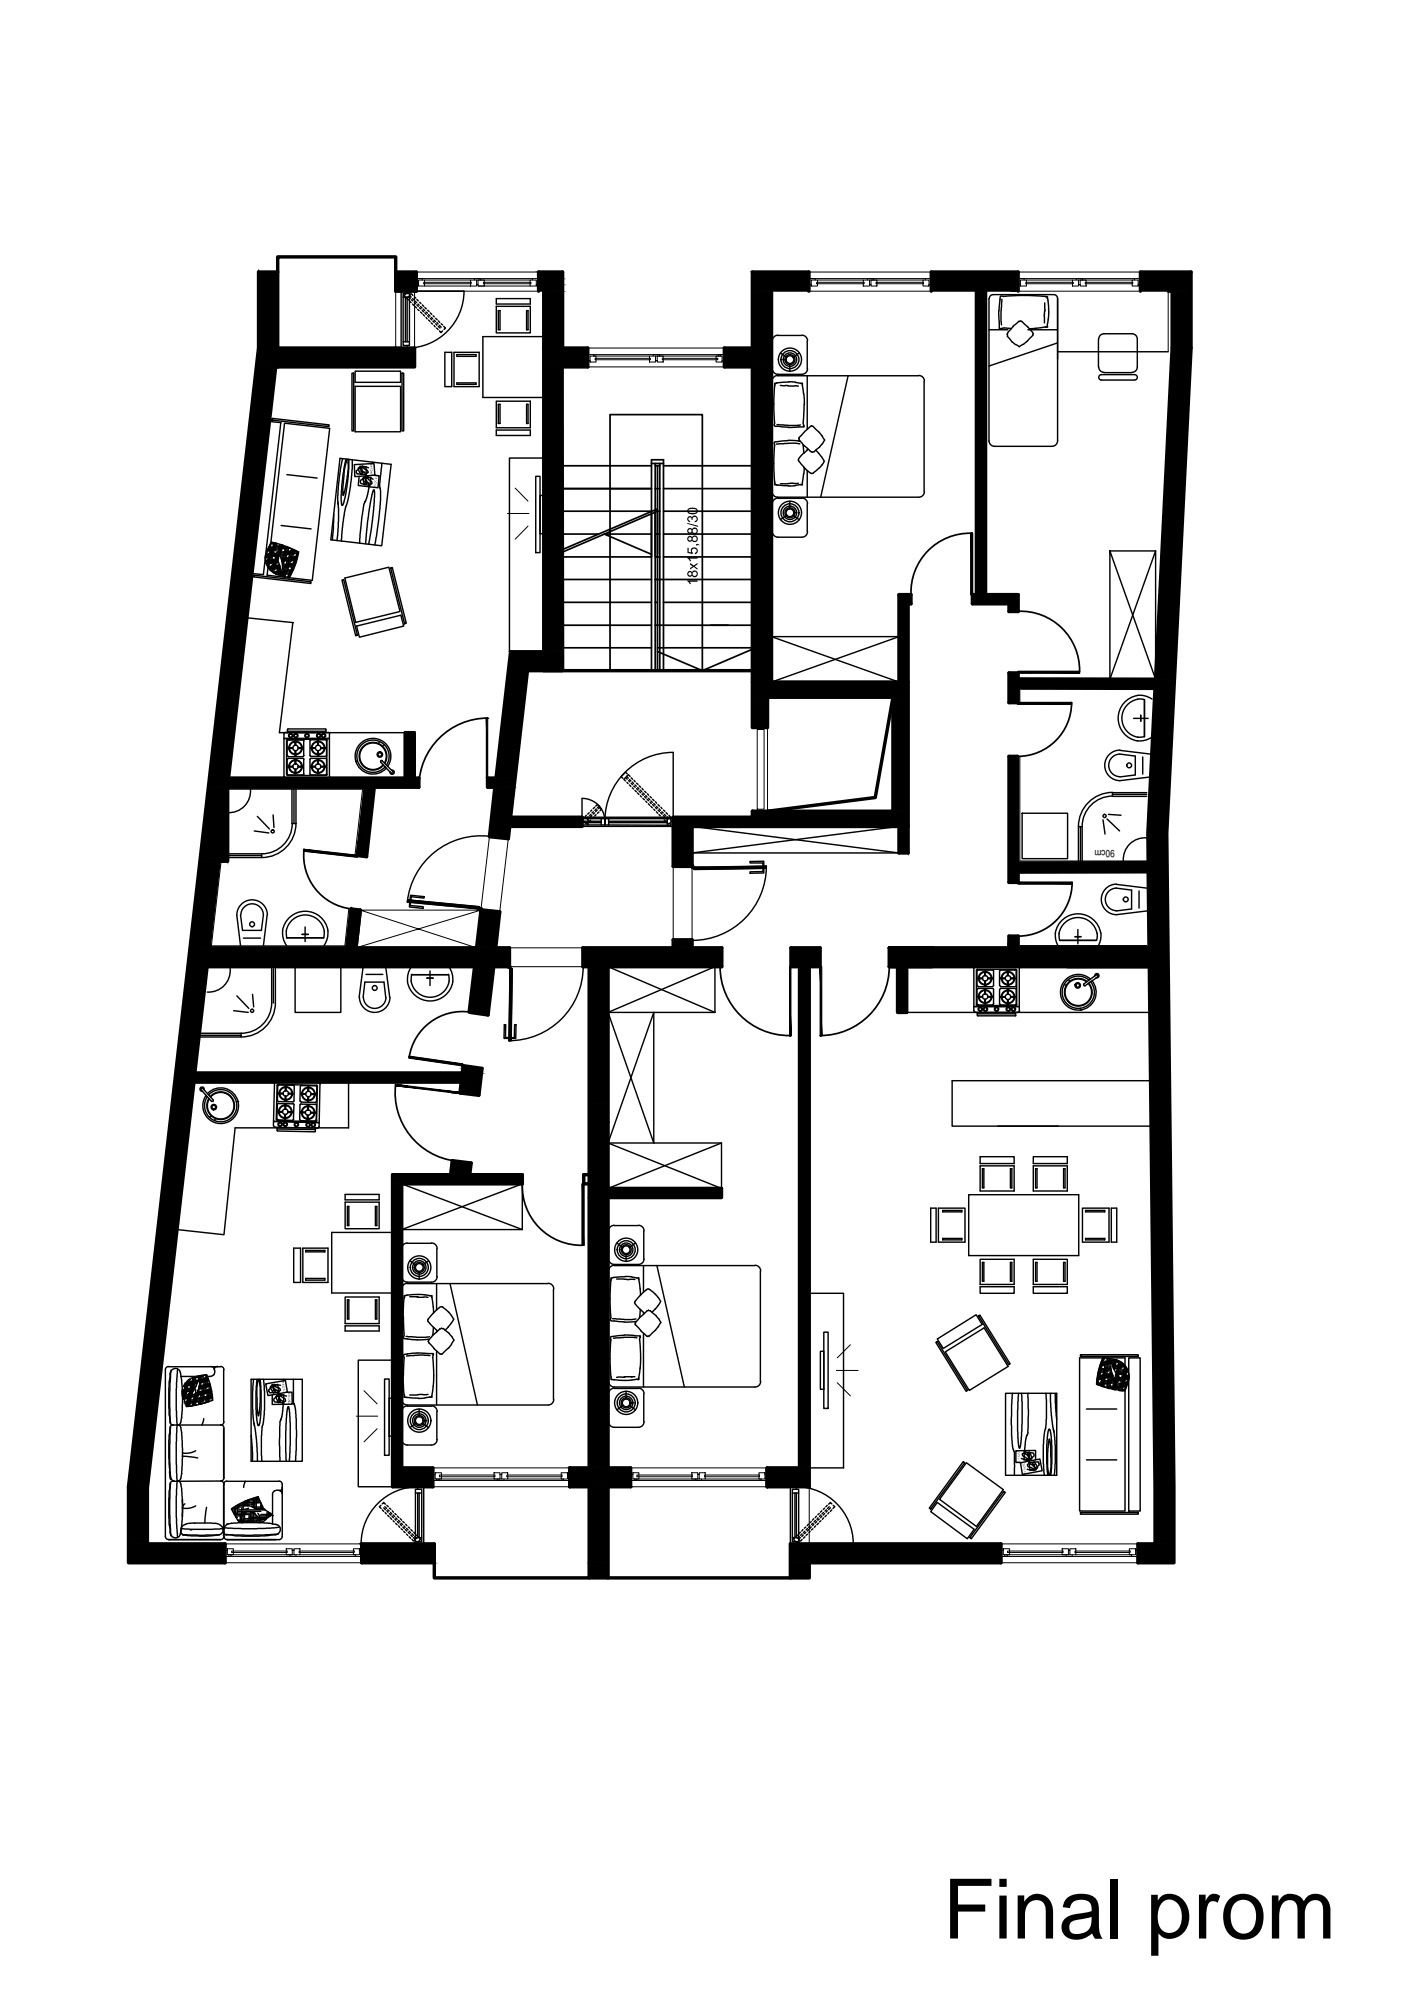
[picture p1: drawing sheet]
<svg xmlns="http://www.w3.org/2000/svg" width="210mm" height="297mm" viewBox="0 0 210 297" stroke-linecap="round" stroke-linejoin="round" font-family="sans-serif">
<defs><g id="words">
<text font-size="12.3" x="139.7" y="287.2">Final prom</text>
<text font-size="1.5" x="165.1" y="125.9" transform="rotate(-180 165.1 125.9)">90cm</text>
</g></defs>
<!-- layer: tanka -->
<g fill="none" stroke="#000" stroke-width=".21">
<path d="M52.1 55.3h.3v8.5h-.3zM52.6 55h6.7v1.6h-6.7zM52.6 57.2h6.7v6.8h-6.7zM59.4 43.1v8.5M59.5 55.3h.3v8.5h-.3zM59.7 43.5h.9v7.7h-.9zM59.7 44h.9M59.7 50.6h.9M60.1 44v6.6M60.1 43.6l-.3 .2 .3 .2M60.3 43.3l.2-.2 .3 .3M60.3 43.1h8.4"/>
<path d="M60.3 43.1v.4M60.3 44v6.6M60.3 51.2v.4M60.3 44.2l.2 .3M60.5 43.9l-.2 .3M60.5 43.9l.3 .3M60.6 43.8l.3 .2M60.7 44.6l.2 .2M60.9 43.5l-.2 .3M60.9 44.4l.3 .2M61 43.6l.2 .2M61.1 45l.2 .3"/>
<path d="M61.1 44.2l.2 .2M61.4 44l.2 .2M61.4 44.8l.1 .2M61.5 45.4l.2 .2M61.5 44.6l.2 .2M61.8 44.4l.2 .2M61.8 45.2l.2 .2M61.9 45.8l.2 .2M61.9 45l.2 .2M62.1 45.6l.2 .2M62.2 44.8l.1 .2M62.3 46.2l.2 .2"/>
<path d="M62.3 45.4l.2 .2M62.6 45.2l.2 .2M62.6 46l.1 .2M62.7 46.6l.2 .2M62.7 45.8l.2 .2M62.9 45.6l.2 .2M62.9 46.4l.2 .2M63.1 47l.2 .2M63.1 46.2l.2 .2M63.4 46l.2 .1M63.4 46.8l.1 .2M63.5 47.4l.2 .2"/>
<path d="M63.5 46.6l.2 .2M63.7 46.4l.3 .2M63.7 47.2l.3 .2M63.9 47.8l.2 .2M63.9 47l.2 .2M64.1 47.6l.2 .2M64.2 46.8l.1 .1M64.3 48.2l.2 .2M64.3 47.4l.2 .2M64.5 47.2l.3 .2M64.5 48l.2 .2M64.7 48.6l.2 .2"/>
<path d="M64.7 47.8l.2 .2M64.9 47.5l.2 .3M64.9 48.3l.3 .3M65.1 49l.2 .3 .3-.3M65.1 48.2l.2 .3M65.3 48l.3 .1M65.7 48.3l.3 .3-.2 .2M65.9 52.2h1v5.1h-1zM67.3 52.2h3.7v5.1h-3.7zM67.7 52.5h2.8v.3h-2.8zM67.7 56.7h2.8v.2h-2.8zM68.7 43.1a8.4 8.4 0 0 1-8.4 8.5"/>
<path d="M71.5 49.9h9v9h-9zM73.5 59.4h5.1v4h-5.1zM73.5 45.4h5.1v3.9h-5.1zM73.5 44.2h5.1v.8h-5.1zM73.8 59.9h.3v2.8h-.3zM73.8 46h.3v2.9h-.3zM78 59.9h.2v2.8h-.2zM78 46h.2v2.9h-.2zM114.4 56.5v16.3a.83 .83 0 0 0 .8 .9M114.4 50.5v4.2M114.4 54.6a.83 .83 0 0 0 .8 .9M114.8 57.1l-.2 2.8 .1 2.7"/>
<path d="M115 56.8h-.2v.4M115 56.7v.1M115.2 55.7h20.9M115.2 55.6a.83 .83 0 0 0-.8 .9M115.2 55.5h3.6M115.2 49.7h3.6M115.2 49.7a.83 .83 0 0 0-.8 .8M115.6 57.1l2.7 .1M115.6 52.3l.9 .7M116.8 56.6h1M116.9 56.6l-1.9 .1M117 53.9v1.1"/>
<path d="M117.8 56.7l.8 .1M118.4 52.3l-.9 .7M118.6 56.8h.1a.18 .18 0 0 1 .2 .1 .18 .18 0 0 1 0 .2M118.8 49.7a.83 .83 0 0 1 .8 .8M118.8 57l.2 1.4M119.1 58.4l.1 1.5M119.1 59.9l-.1 2.7M119.6 50.5v4.2M119.6 55.7v7.9M119.6 54.6a.83 .83 0 0 1-.8 .9M125.6 55.7l-4 18M136.1 55.6a.83 .83 0 0 1 .8 .9"/>
<path d="M136.9 56.5v16.4M146.5 48.9h2.8M146.5 44.2v21.1M147.1 43.6h9M147.1 43.6l-.3 .1-.2 .2-.1 .3M147.9 46.1l.1 1.7M148 47.8v.6a.2 .2 0 0 0 0 .3 .2 .2 0 0 0 .3-.1h.4M148.1 44.4l-.1 1.6M148.4 44.3l-.1 1.8 .1 2M148.7 43.9h-.2a.23 .23 0 0 0-.3 0 .23 .23 0 0 0 0 .3l-.1 .2M148.7 43.9l3-.1 3 .1M148.7 48.6l1.1 .1"/>
<path d="M149.2 49.5l.1 .3M149.2 49.8l.7 .9 .5 .4M150.1 48.3l-.8 .9-.1 .3M151 47.6l-.9 .7M151.2 47.6h-.2M151.2 47.5l1 .9M151.6 51l-.6 .4-.6-.4M152.2 48.4l.9 1M152.3 48.9h4.4M153 49.7l-1.4 1.3M153 49.5v.2M154.7 43.9l.2 .1"/>
<path d="M154.8 44.9l-.1 2.9M154.9 48.4l-2.4 .3M154.9 44l.1-.1h.1v.3M155.1 48.2l.1 .3-.4-.1M155.2 44.2v.2M155.2 44.4l.1 2.1-.2 1.6M156.1 43.6l.3 .1 .2 .2 .1 .3M156.7 50.8l-10.2 3.4M156.7 44.2v21.1M156.7 52.1h16.3M162.7 50.2v4.2M162.8 54.4a.78 .78 0 0 0 .7 .8"/>
<path d="M163.1 55.5h5a.4 .4 0 0 1 .4 .4 .4 .4 0 0 1-.4 .4h-5M163.2 55.5a.4 .4 0 0 0-.4 .4 .4 .4 0 0 0 .4 .4M163.5 55.2h4.2M168.5 50.2v4.2M168.5 50.2a.78 .78 0 0 0-.8-.8h-4.2a.78 .78 0 0 0-.7 .8M168.5 54.4a.78 .78 0 0 1-.8 .8M39.9 62.4l1.7 .2-2.6 22.5-1.7-.1zM40.3 62l8.5 .9-.1 .3-8.5-1zM41.6 77.9l4.5 .5M42.1 62.7l6.7 .8-2.5 22.5-6.7-.8zM42.5 70.3l4.5 .5M49.4 76.1v2.3l-.2 1.6"/>
<path d="M50.1 74.4l.1 2.9-.3 2.8M50.4 67.9l7.5 .9-1.4 12.1-7.5-.9zM50.7 67.9l-.3 1.7-.3 2.4-.1 1.4 .1 1.4M51.3 68l-.5 2.4-.3 3.7a.67 .67 0 0 0 .2 .7l.3-.4 .4-2.4 .3-2.6v-1.3M51.4 68l-.4 1.6-.2 2.5v1.3l.3-.7 .3-1.6a7.9 7.9 0 0 0 .1-2.7l.1-.4M52.2 68.1v1.4l-.3 2.5-.3 1.9-.6 2.1-.4 4.2M52.5 68.8l2.9-.1 .1 1.7-2.9 .2zM53.5 69.9l.1-.3 .2 .4h-.1l-.3-.6 .8-.3 .1 1.4M53.9 74.6l-.3 1.9-.4 4M54 71.4l.3-.3 .1 .4h-.2l-.1-.6 .8-.2-.1 1.4M54.1 74.4l-.1 .2M54.6 69.3l-.9-.3-.9 .8 .1 .4 1.2 .1 .5-.3-.2-.3-1-.7-.3 .4 .1 .5 .3 .4 .4-.4 .3 .6"/>
<path d="M55.2 68.5l-.1 .2M55.3 71l-.9-.4-1 .6 .1 .4 1.1 .3 .5-.2v-.4l-.5-.2-.5-.6-.4 .3 .3 1 .5-.3 .1 .1 .1 .5-.4 1.8-.3 .5M55.4 70.4l.8 .1-.2 1.8-2.9-.4 .1-1.3M56.6 68.6l-.4 3.5 .2 .5-.1 2.8-.8 5.3M73.5 63.7h5.1v.8h-5.1zM79.4 70.6h.6v11.3h-.6zM80 73.4h.5v5.7h-.5zM80.5 67.9h-5v28.7M114.7 65.9l-.1 2.8 .2 2.7M114.8 62.7l-.1 .4 .5 .1M114.8 71.4v.2M114.8 71.6v.2h.2"/>
<path d="M115 71.8h.1M115 71.8l.2 .1M115.1 62.9l1.6 .1 1.9-.1M115.2 65.4h-.3a.2 .2 0 0 0-.2 .1 .2 .2 0 0 0 0 .2l.1 .3M115.2 63.1l1.5 .2M115.2 73.8h3.6M115.2 79.6h3.6M115.2 71.9l1.7 .1M115.2 73.8a.83 .83 0 0 0-.8 .8v4.2a.83 .83 0 0 0 .8 .8M116.5 76.3l-.9 .7M116.7 65.3l-1.5 .1M116.7 65.2l1.6 .1"/>
<path d="M117 74.3v1.1M117.5 76.3l.9 .7M117.8 71.9l-1 .1M118.3 71.6l-2.7 .1M118.3 68.1v.2l.8 .9M118.3 65.4h.2M118.3 65l.1 .2M118.3 67.9v.2M118.4 65.2l.7 .9M118.5 65.7h-1.8l-1.7 .1M118.6 71.8l-.8 .1M118.8 73.8a.83 .83 0 0 1 .8 .8"/>
<path d="M118.9 71.5v.2a.14 .14 0 0 1-.1 .2 .14 .14 0 0 1-.2-.1M119 62.7l.1 .5-2.4 .1M119 65.9l.1 1.2M119 70.2l-.2 1.4M119.1 69.2l.9 .8M119.1 67.1l-.8 .8M119.1 69.3v.9M119.2 66l.9 .9M119.2 64l-.9 1M119.6 66.5v.2M119.6 69.7v4M119.6 74.6v4.2"/>
<path d="M119.6 78.8a.83 .83 0 0 1-.8 .8M119.7 66.6l-.6 .5M120 70l.3 .1h.2M120 66.9l.3 .1M120.1 63.2l-.9 .7M120.2 63.1l.2 .1 1.4 1.4M120.2 63.1l-.1 .1M120.8 66.7l.5 .5M121.3 67.2l.4 .5M121.3 69.3l-.8 .7M121.7 67.7l.1 .2a.57 .57 0 0 1 0 1l-.4 .5M121.8 64.6l.3 .6"/>
<path d="M122.2 65.2l-.3 .3a4.3 4.3 0 0 1-1.6 1.5M136.9 72.8a.83 .83 0 0 1-.8 .9h-20.9M146.5 65.3a.83 .83 0 0 0 .8 .8h8.5M156.7 65.3a.83 .83 0 0 1-.9 .8M36.6 91.5l6.9 .7M37.6 85.2l8.5 1-.1 .2-8.4-.9zM39.3 82.6h.4M39.3 82.3l1.5 .1M39.3 82.4l1 .2M39.3 83.1l2 .2M39.4 82.1l2.2 .3M39.4 83.2l1.4 .2"/>
<path d="M39.4 82.2a2.52 2.52 0 0 0 1.4 2.8M39.4 83.4h.1M39.4 82l-.1 .8M39.4 83.4l.8 .1M39.4 83.6h.1M39.5 81.7h.2M39.6 82.8l-.1 .9M39.6 82.9l1.6 .2M39.6 83.9l1.9 .2M39.7 81.3l1.3 .2M39.7 84.1l1.7 .2M39.7 81.2l2 .2"/>
<path d="M39.7 82l2.6 .3M39.8 84.2l1 .2M39.9 82.2l-.2 1.8M40 84.5h.1M40 80.6v.3M40.1 81.5l-.3 2.6M40.1 80.6h.4M40.1 81.6a5.1 5.1 0 0 1 1.5 3.4M40.1 84.1v.4M40.2 80.4l.8 .1v.5M40.2 83.8l1.3 .1M40.2 80.3l-.8 1.8"/>
<path d="M40.2 80.3l2.4 .7 1.6 .8M40.3 80.9l-.3 2.6M40.4 83.5l-.2 1.2M40.4 81.9l2.5 .3M40.4 81.6l-.8-.1-.1 .6M40.5 84.8l1.1 .2M40.5 80.9l2.5 .3M40.5 80.4l-.2 2.4 .8 .1M40.6 82.9l-.2 1.9M40.7 80.4l-.2 1.9M40.7 84.7l.9 .1M40.8 85l2 .6"/>
<path d="M40.8 83.7l.6 .1M40.8 82.3l-.3 2.5M40.8 84.9v.1M40.9 80.5l-.1 1.1M40.9 85l1 .1M40.9 82.8h.1M41 81.7l-.2 2.5M41 81.8l2.6 .3M41.1 84.2l-.1 .8M41.1 80.9l1.4 .1M41.3 81l-.3 2.6M41.3 83.6l-.2 1.5"/>
<path d="M41.3 84.6h.3M41.4 83.9l-.1 1.3M41.5 80.6l-.3 2.4M41.5 82.4a3.3 3.3 0 0 1 .1 2.7M41.6 84.3l-.1 .6M41.6 80.7l-.1 1.6M41.6 82.7l2.3 .2M41.7 82.8l1.8 .3M41.7 85h.9M41.7 83l1.1 .1M41.7 84.8l1.4 .2M41.8 82.4l-.1 .5"/>
<path d="M41.8 83.2h.3M41.8 84.6l1.4 .2M41.8 80.7l-.1 1 2.4 .3M41.8 85v.3M41.8 80.8h.1M41.9 83.7l1.7 .2M41.9 83.9l1.5 .1M41.9 84l.8 .1M41.9 84.2h.2M41.9 80.8v.3M42 81.7l-.2 1.7M42 84.4l-.1 1"/>
<path d="M42 84.5l1.3 .2M42.1 83.6l1.6 .1M42.2 81.2l-.3 2.5M42.2 82.6l1.8 .2M42.3 83.7l-.2 1.7M42.4 81.6l1.8 .2M42.4 81.3l-2.6-.3v.5M42.4 81l-.2 2.1M42.5 83.1l-.3 2.4M42.5 85.6h.3M42.6 81l-.2 1.5M42.6 85.4h.3"/>
<path d="M42.7 81.1v.7M42.7 82.5l-.3 2.5M42.7 85.1v.5M42.8 83.5l.9 .1M42.9 81.2h.1M42.9 82.5l1.1 .1M43 81.9l-.3 2.5 .7 .1M43 84.5l-.1 .9M43 81.5l1 .2M43.2 81.3l-.3 2.5M43.2 83.9l-.1 1.2M43.3 81.4l-.2 1.8"/>
<path d="M43.3 84.3l.1 .1M43.4 92.2l-2 16.3h18.6M43.5 83.2l-.2 1.4M43.5 83.4h.3M43.5 81.4l-.1 1.2M43.5 82.4l.6 .1M43.7 81.5l-.1 .5M43.7 82.6l-.2 1.6M43.9 82l-.1 1.5M44.1 81.7l-.1 .9M44.2 81.7l-.4 1.8-1 2.1M50.7 85.9h.2l2 8.2-.2 .1z"/>
<path d="M51.1 85.6l6.5-1.6 1.7 6.6-6.6 1.6zM52.8 92.8l6.6-1.7 .4 1.7-6.6 1.6zM54.2 80.6l.4-4.8 .5-2.4 .3-.8 .1 1.1-.2 2.2-.3 2.7-.4 2M57.9 84.1h.2l2.1 8.2-.3 .1zM164.4 81.6l6.8 19v-19h-6.8v19h6.8M171.2 81.6l-6.8 19M37.1 116.9a3.2 3.2 0 0 1-3.4 3.5M42.1 115l.2 .3M42.1 108.8v6.5h6.7v-6.5M42.1 109.4h6.7M42.3 108.5l-.2 .2M42.4 109.7v5.1"/>
<path d="M42.5 114.7l.1 .2h5.7l.2-.2M42.5 109.8v2.1M42.5 112.5v2.2M42.6 108.3h5.7M42.6 108.1v.4M42.6 114.7l.1 .1M42.6 111.9l.1 .2M42.6 108.1l5.6-.1 .1 .5M42.7 110.8h.6M42.7 113.6h.6M42.7 114.8h2.2M42.7 112.4h2.2"/>
<path d="M42.7 113.5h.6M42.7 110.7l.6 .1M42.7 112.1h2.2M42.7 109.6h2.2M42.7 112.4l-.1 .1M42.7 109.6l-.1 .1M42.7 113.5v.1M42.7 110.7v.2M42.8 113.6a.99 .99 0 0 0 .9 1M42.8 110.9a.99 .99 0 0 0 .9 .9M42.9 113.6a.91 .91 0 0 0 .8 .9M42.9 110.9a.91 .91 0 0 0 .8 .8"/>
<path d="M43.3 116.9v5.1h.5M43.3 113.6l-.6 .1M43.3 110.9h-.6M43.4 113.5v.1M43.4 110.8v.1M43.5 116.9v5.1M43.7 112.5v.6M43.7 109.8v.6M43.7 112.6a.99 .99 0 0 0-.9 .9M43.7 112.7a.91 .91 0 0 0-.8 .8M43.7 109.9a.91 .91 0 0 0-.8 .8M43.7 112.5h.1v.6"/>
<path d="M43.7 114v.6M43.7 111.3v.6M43.7 113.1h.1M43.7 110.4h.1M43.8 114v.6M43.8 109.8v.6M43.8 111.3v.6M43.8 112.5v.7M43.8 114v.6h-.1M43.8 111.3v.6h-.1M43.8 114h-.1M43.8 111.2h-.1"/>
<path d="M43.8 116.9v5.1M43.8 109.8a1.14 1.14 0 0 0-1 .9M43.8 112.7a.91 .91 0 0 1 .9 .8M43.8 109.9a.91 .91 0 0 1 .9 .8M43.9 112.6a.99 .99 0 0 1 .9 .9M43.9 109.8a.99 .99 0 0 1 .9 .9l-.6 .1M44.1 113.6h.7M44.1 110.8h.7M44.2 113.6l.6 .1M44.2 110.9h.6M44.2 113.5v.1M44.2 110.8v.1"/>
<path d="M44.7 113.6a.91 .91 0 0 1-.9 .9M44.7 110.9a.91 .91 0 0 1-.9 .8M44.8 113.6a.99 .99 0 0 1-.9 1M44.8 110.9a.99 .99 0 0 1-.9 .9M44.8 113.5h-.6M44.8 113.5v.1M44.8 110.7v.2M44.9 112.4l.1 .1M44.9 109.6l.1 .1M45 109.8v2.1M45 112.5v2.2M45 114.7l-.1 .1"/>
<path d="M45 111.9l-.1 .2M45.9 114.7l.2 .1M46 112.4h2.3l.1 2.3M46 113.6h.7M46 109.6h2.2l.2 .2-.1 2.2-2.3 .1M46 110.8h.7M46 113.5h.7M46 110.7l.7 .1M46.1 112.4l-.2 .1v2.2M46.1 109.6l-.2 .2v2.1l.2 .2M46.1 113.5v.1M46.1 110.7v.2"/>
<path d="M46.1 113.6a.99 .99 0 0 0 1 1M46.1 110.9a.99 .99 0 0 0 1 .9M46.2 113.6a.91 .91 0 0 0 .9 .9M46.2 110.9a.91 .91 0 0 0 .9 .8M46.7 113.6l-.7 .1M46.7 110.9h-.7M46.7 113.5v.1M46.7 110.8v.1M47 109.8l.1 .6h.1M47 112.5l.1 .6M47.1 112.6a.99 .99 0 0 0-1 .9M47.1 109.8a.99 .99 0 0 0-1 .9"/>
<path d="M47.1 112.7a.91 .91 0 0 0-.9 .8M47.1 109.9a.91 .91 0 0 0-.9 .8M47.1 112.5h.1l-.1 .6M47.1 111.8h.1M47.1 109.8h.1l-.1 .6M47.1 113.1h.1M47.1 111.9h.1M47.1 109.7v.7M47.1 111.3v.6M47.1 112.5v.7M47.1 114v.6M47.1 114l.1 .6h-.1"/>
<path d="M47.1 111.3l.1 .6M47.2 114h-.1l-.1 .6M47.2 111.2h-.1l-.1 .7M47.2 112.7a.91 .91 0 0 1 .8 .8M47.2 109.9a.91 .91 0 0 1 .8 .8M47.2 112.6a.99 .99 0 0 1 .9 .9M47.2 109.8a.99 .99 0 0 1 .9 .9M47.5 113.5h.6v.1M47.5 110.8l.6-.1v.2M47.5 113.6h.7M47.5 110.8h.7M47.5 110.9h.7"/>
<path d="M47.5 113.6l.7 .1M47.6 113.5v.1M47.6 110.8v.1M48 113.6a.91 .91 0 0 1-.8 .9M48 110.9a.91 .91 0 0 1-.8 .8M48.1 113.6a.99 .99 0 0 1-.9 1M48.1 110.9a.99 .99 0 0 1-.9 .9M48.2 113.6h.1M48.2 110.8h.1M48.4 114.7l-.2 .1h-2.2M48.4 109.7v5.1M48.5 109.7l-.2-.2h-5.7l-.1 .2"/>
<path d="M48.6 108.5l.2 .2M48.8 115l-.2 .3M52.7 112.8h.1M56.1 109.9h.1M56.4 112.9l1.5 1.7M56.6 112.7l1.6 1.6M56.6 112.7h-.2v.2M56.8 110.4h.1M57 113a1.97 1.97 0 0 0-1.6-2.9 1.97 1.97 0 0 0-2 2.7 1.97 1.97 0 0 0 3.4 .5M57 113.1a2.05 2.05 0 0 0-1.6-3.1 2.05 2.05 0 0 0-2 2.8 2.05 2.05 0 0 0 3.4 .6M57.1 113.6h.1M57.3 113.3a2.39 2.39 0 0 0-1.8-3.6 2.39 2.39 0 0 0-2.5 3.2 2.39 2.39 0 0 0 4.1 .7"/>
<path d="M57.4 113.5a2.65 2.65 0 0 0-1.9-4.1 2.65 2.65 0 0 0-2.7 3.6 2.65 2.65 0 0 0 4.4 .8M58 114.1a.32 .32 0 0 1 .4 .3 .32 .32 0 0 1-.3 .3 .32 .32 0 0 1-.3-.4M58.2 114.3v.2h-.2M86.2 118.3v3.3M86.2 118.3a3.4 3.4 0 0 1 3.4 3M88.1 119.6l-.2 .2M88.3 119.4l.2-.2 .6 .7-.2 .2M88.3 119.8l-.2 .3M88.8 119.4l-.3 .3M88.9 119.6l-.2 .2M92.4 115.5l.3 .2M92.7 115.2l.2 .2"/>
<path d="M92.8 115l.3 .3M92.9 115.9l.1 .2M92.9 114.6l-.2-.2-.7 .7 .3 .2M93.1 114.8l-.7 .6M93.1 114.8l.2 .2M93.1 115.7l.2 .1M93.2 116.3l.3 .2M93.2 115.5l.3 .2M93.5 115.2l.2 .2M93.5 116l.2 .2M93.7 116.7l.1 .2M93.7 115.9l.1 .2"/>
<path d="M93.9 116.5l.2 .1M93.9 115.6l.2 .2M94.1 117.1l.2 .2M94.1 116.3l.2 .2M94.3 116l.2 .2M94.3 116.8l.2 .3M94.4 117.5l.2 .2M94.5 116.7l.1 .2M94.7 116.4l.2 .2M94.7 117.2l.2 .2M94.9 117.9l.1 .2M94.9 117.1l.2 .2"/>
<path d="M95.1 116.8l.2 .2M95.1 117.6l.2 .2M95.2 118.3l.2 .2M95.2 117.5l.2 .2M95.5 117.2l.2 .2M95.5 118l.2 .2M95.7 118.7l.1 .2M95.7 117.9l.1 .2M95.9 118.4l.2 .2M95.9 117.6l.2 .2M96 119.1l.3 .2M96 118.3l.3 .1"/>
<path d="M96.3 118l.2 .2M96.3 118.8l.2 .2M96.4 119.5l.2 .2M96.4 118.7l.2 .2M96.7 118.4l.2 .2M96.7 119.2l.2 .2M96.8 119.9l.2 .2M96.8 119l.3 .3M97.1 118.8l.2 .2M97.1 119.6l.2 .2M97.2 119.5l.2 .2M97.5 119.2l.2 .2"/>
<path d="M97.6 119.8l.2 .3M97.9 119.6l.2 .2M99.7 111.5v10.1M99.7 111.5a10.1 10.1 0 0 0-10.1 10.1M114.3 101l18.9-6.7h-18.9l18.9 6.7M164.8 117.7h5.1M164.8 117.9a4.5 4.5 0 0 0-4.5 4.5M164.8 117.4a5.1 5.1 0 0 0-5 5M165.9 111.7a1.67 1.67 0 0 0-1.7 1.7 1.67 1.67 0 0 0 1.7 1.7M165.9 111.7l2.3 .3v2.8l-2.3 .3M165.9 111.2l4.5 .5M165.9 111.1a2.26 2.26 0 0 0-2.3 2.3 2.26 2.26 0 0 0 2.3 2.3l4.5-.6"/>
<path d="M167.9 106.4h2.2M168.5 103a3.2 3.2 0 0 1 2.2 .6M168.5 103a3.4 3.4 0 0 0-2.9 3.4 3.4 3.4 0 0 0 2.9 3.4M168.5 103.6h1M168.6 103.6a2.86 2.86 0 0 0-2.4 2.8 2.86 2.86 0 0 0 2.4 2.8M169 106v.8M169.3 112.1v2.6M169.5 103.7v5.4l-1 .1M169.9 117.4h-5.1v.6h5.1M170.7 109.2a3.2 3.2 0 0 1-2.2 .5M33.7 126.5h5.1M33.7 126.7h5.1"/>
<path d="M33.7 127h5.1M35.7 135.5a1.67 1.67 0 0 1 1.6-1.6 1.67 1.67 0 0 1 1.7 1.6l-.3 2.3h-2.8l-.3-2.2M36.1 139h2.5M37.7 123.1l2.1 .3M38.1 120.9l1.8 1.9M38.8 126.5v.5M39.6 135.6l-.6 4.5M39.6 135.6a2.26 2.26 0 0 0-2.3-2.3 2.26 2.26 0 0 0-2.2 2.3l.5 4.5M40.5 120.7l.1 1.9M41.9 137.8a3.4 3.4 0 0 1 3.3-2.8 3.4 3.4 0 0 1 3.4 2.8M41.9 137.9a3.2 3.2 0 0 0 .5 2.2M42.4 137.9a2.82 2.82 0 0 1 3.3-2.3 2.82 2.82 0 0 1 2.2 3.3"/>
<path d="M42.4 137.9l.1 1M42.4 138.9h5.5M43.3 122a4.5 4.5 0 0 1-4.5 4.5M43.8 122a5.1 5.1 0 0 1-5 5M44.7 138.4h1M45.2 137.3v2.2M48.6 137.9a3.2 3.2 0 0 1-.6 2.2M60.4 133.6l10.6 1.1M60.4 133.3l10.6 1M60.7 133.6l-.1 .8 2.1 .2v-.3l-1.9-.1v-.5M60.7 133.3l.1-.7 2.1 .2-.1 .3-1.9-.3v.6M72.5 123.9a11 11 0 0 0-12.2 9.7"/>
<path d="M86.2 121.3h3.4v.9h-3.4M86.2 121.7h2.9M86.2 121.9h2.9M86.2 122.4h13.5M86.2 121.1h13.5M86.5 121.2l-.3 .3 .3 .2M86.7 121.9l.2 .2 .2-.2M86.9 120.8l-.2 .2M87.1 121l-.2 .3M87.1 121.3v.9M87.3 120.4l-.2 .2M87.3 121.2l-.3 .3"/>
<path d="M87.5 121.5l-.2 .2M87.5 120.7l-.2 .2M87.7 120l-.2 .2M87.7 120.8l-.2 .2M87.9 121.1l-.2 .2M87.9 120.3l-.2 .1M88.1 120.4l-.2 .2M88.3 120.7l-.2 .2M88.5 120l-.2 .2M88.7 120.3l-.2 .2M89.1 121.3v.9M89.6 121.3h9.8v1l-9.8-.1z"/>
<path d="M89.6 121.3v.9M90.2 121.9h8.6l.2 .2 .3-.2M90.2 121.7h8.6M90.2 121.3v.9M97.2 120.3l.2 .2M97.5 120l.2 .2M97.6 120.7l.2 .2M97.9 120.4l.2 .2M98 121.1l.2 .2M98 120.3l.2 .1M98.3 120l.2 .2M98.3 120.8l.2 .2"/>
<path d="M98.4 121.5l.2 .2M98.4 120.7l.2 .2M98.7 120.4l.2 .2M98.7 121.2l.2 .3M98.8 121l.3 .3M98.8 121.3v1M99.1 120.8l.2 .2M99.5 121.2l.2 .3-.2 .2M102.5 122.4l30.7 4M111.4 121.1v1.3M113 128.7l.1 .4-2 .1v.2l2-.1v-.6M113 128.3v-.5h-1.9v-.2h2v.7"/>
<path d="M113.5 128.3l-10.7 .2M113.5 128.7l-10.7 .1M113.5 128.3a11 11 0 0 1-11 11M133.2 122.4l-30.7 4h32M151.4 120.5h6.7v6.7h-6.7zM156.3 138.2a3.4 3.4 0 0 1 3.4-2.8 3.4 3.4 0 0 1 3.3 2.8M156.3 138.2a3.2 3.2 0 0 0 .6 2.2M156.9 138.3a2.86 2.86 0 0 1 2.8-2.4 2.86 2.86 0 0 1 2.8 2.4M156.9 138.3l.1 1M157 139.3h5.4M159.2 138.8h.9M159.7 137.7v2.1"/>
<path d="M159.8 127.6v-5.1h.5v5.1M160 122.5v5.1M162.5 138.3l-.1 1M163.1 138.2a3.2 3.2 0 0 1-.6 2.2M163.4 121.5l.3 2.1M164 121.3l1.8 1.8M164.2 120.7l1.9 .1M165.3 131.6l2.3 .3v2.8l-2.3 .3M165.4 131.6a1.67 1.67 0 0 0-1.7 1.6 1.67 1.67 0 0 0 1.7 1.7M165.4 131l4.5 .6M165.4 131a2.26 2.26 0 0 0-2.3 2.2 2.26 2.26 0 0 0 2.3 2.3l4.5-.5M168.7 132v2.5"/>
<path d="M169.9 124.1a3.2 3.2 0 0 0-3.5 3.4M29.5 153.4h6.2M29.5 153.1h6.2v.5h-6.2M34.1 143.5a3.2 3.2 0 0 1-3.4 3.5M34.6 149.7l2.2 .3M35.1 147.5l1.8 1.9M37.4 147.3l.2 1.9M40.2 143.5v5.1a4.5 4.5 0 0 1-4.5 4.5M40.5 143.5v5.1M40.8 143.5v5.1a5.1 5.1 0 0 1-5.1 5M43.7 143.2h6.8v6.8h-6.8zM53.2 147.7a2.26 2.26 0 0 0 2.3 2.3 2.26 2.26 0 0 0 2.3-2.3"/>
<path d="M53.8 147.7l.2-2.2h2.9l.2 2.2M53.8 143.2l-.6 4.5M53.8 147.8a1.67 1.67 0 0 0 1.7 1.6 1.67 1.67 0 0 0 1.7-1.6M54.2 144.4h2.5M57.1 143.2l.6 4.5M60.4 145.4a3.4 3.4 0 0 0 3.3 2.9 3.4 3.4 0 0 0 3.4-2.9M60.9 145.4a2.86 2.86 0 0 0 2.8 2.3 2.86 2.86 0 0 0 2.8-2.3M60.9 143.2a3.2 3.2 0 0 0-.5 2.2M60.9 144.4h5.5M61 144.3l-.1 1.1M63.2 144.9h1M63.7 143.8v2.2"/>
<path d="M66.4 144.3l.1 1.1M66.5 143.2a3.2 3.2 0 0 1 .6 2.2M75.4 153.7h-.5v-1.9h-.2v2h.7M75.6 143.5l-.2 10.7M75.7 153.7l.5 .1v-2h.2v2h-.7M75.9 143.5l-.2 10.7M86.4 143.2a11 11 0 0 1-11 11M90.1 150l6.7 19.3v-19.3l-6.7 19.3 16.8 6.8v-6.8h-16.8M90.1 150h15.8M90.1 150l15.8-6.8v6.8M90.1 143.2l15.8 6.8M134.3 150h36"/>
<path d="M144.3 149.1h6.7M144.5 143.2l-.2 .2M144.6 143.8v5l.2 .2M144.7 143.8v2.2M144.7 146.6v2.1M144.8 150.2h5.6M144.8 143.6h5.6M144.8 149h5.6M144.8 150v.5M144.8 146l.1 .1M144.8 148.7l.1 .1M144.8 143.6l-.2 .1"/>
<path d="M144.8 150.4l.1 .1M144.9 147.7h.6M144.9 150.5h5.5M144.9 144.9h.6M144.9 143.7h2.1M144.9 146.2h2.1M144.9 147.6l.6 .1M144.9 148.9h2.1M144.9 143.7l-.1 .1M144.9 147.6v.1M144.9 145a.99 .99 0 0 0 1 .9M144.9 147.7a.99 .99 0 0 0 1 .9"/>
<path d="M145 145a.91 .91 0 0 0 .9 .8M145 147.7a.91 .91 0 0 0 .9 .8M145.5 144.9h-.6v.1M145.5 147.7h-.6M145.5 145h-.6M145.5 144.9v.1M145.5 147.6v.1M145.9 143.9a.99 .99 0 0 0-1 1M145.9 144a.91 .91 0 0 0-.9 .9M145.9 146.7a.91 .91 0 0 0-.9 .9M145.9 145.9h.1M145.9 148.7h.1"/>
<path d="M145.9 143.9v.6v-.6M145.9 146v-.6v.6M145.9 144.5h.1M145.9 147.3h.1M145.9 147.2v-.6a.99 .99 0 0 0-1 1M145.9 146h.1M145.9 146.6v.7M145.9 148.1v.7M145.9 148.1v.6M146 145.4v.6M146 148.1v.6M146 145.4h-.1"/>
<path d="M146 148.1h-.1M146 143.9v.6M146 146.6v.6M146 143.9h-.1M146 146.6h-.1M146 144a.91 .91 0 0 1 .8 .9M146 146.7a.91 .91 0 0 1 .8 .9M146 143.9a.99 .99 0 0 1 .9 1M146 146.6a.99 .99 0 0 1 .9 1M146.3 144.9h.7M146.3 147.7h.7M146.4 144.9v.1"/>
<path d="M146.4 147.6v.1M146.4 144.9h.6v.1M146.4 145h.6M146.4 147.7h.6M146.8 145a.91 .91 0 0 1-.8 .8M146.8 147.7a.91 .91 0 0 1-.8 .8M146.9 145a.99 .99 0 0 1-.9 .9M146.9 147.7a.99 .99 0 0 1-.9 .9M147 147.6l-.6 .1M147 147.6v.1M147 143.7l.2 .1v2.2M147.2 146.6v2.1"/>
<path d="M147.2 146.6l-.2-.2h-2.1l-.1 .2M147.2 146l-.2 .1M147.2 148.7l-.2 .1M148.1 143.8v2.2M148.1 146.6v2.2M148.1 146l.2 .1M148.1 148.7l.2 .2h2.1M148.2 144.9h.7M148.2 147.7h.7M148.2 143.7h2.2M148.2 146.2h2.2M148.3 143.7l-.2 .1"/>
<path d="M148.3 145a.99 .99 0 0 0 .9 .9M148.4 145a.91 .91 0 0 0 .8 .8M148.4 147.7a.91 .91 0 0 0 .8 .9M148.8 144.9h-.5v.1M148.8 147.7l-.5-.1v.1M148.8 145h-.6M148.8 147.7l-.6 .1M148.9 144.9v.1M148.9 147.6v.1M149.2 143.9l.1 .6M149.2 146.6l.1 .7M149.2 143.9a.99 .99 0 0 0-.9 1"/>
<path d="M149.2 146.7a.99 .99 0 0 0-.9 .9M149.2 144a.91 .91 0 0 0-.8 .9M149.2 146.8a.91 .91 0 0 0-.8 .8M149.3 145.9h.1M149.3 145.4l-.1 .6M149.3 148.1l-.1 .7M149.3 144.5h.1M149.3 147.3h.1M149.3 146h.1M149.3 146v-.7v.7M149.3 143.9h.1M149.3 146.6h.1"/>
<path d="M149.3 148.8h.1M149.3 143.9v.6M149.3 146.6v.7M149.3 148.1v.7M149.4 148.1h-.1M149.4 143.9h-.1M149.4 146.7h-.1M149.4 144a.91 .91 0 0 1 .8 .9M149.4 146.8a.91 .91 0 0 1 .8 .8M149.4 143.9a.99 .99 0 0 1 .9 1M149.4 146.7a.99 .99 0 0 1 .9 .9M149.7 144.9h.7"/>
<path d="M149.7 147.7h.7M149.7 145h.6M149.7 147.7l.6 .1M149.7 144.9v.1M149.7 147.6v.1M150.2 145a.91 .91 0 0 1-.8 .8M150.2 147.7a.91 .91 0 0 1-.8 .9M150.3 144.9h-.6M150.3 147.6l-.6 .1M150.3 144.9h.1a1.14 1.14 0 0 1-1 1M150.3 147.6a1.01 1.01 0 0 1-.9 1.1 1.01 1.01 0 0 1-1.1-.9M150.4 146.4h-2.1l-.2 .2"/>
<path d="M150.4 143.7l.2 .1M150.4 146.4l.2 .2M150.4 150v.5M150.5 143.6l.1 .1M150.5 150.4l-.1 .1M150.5 143.8v2.2M150.5 146.6v2.2M150.6 146l-.2 .1M150.6 148.7l-.2 .2M150.6 143.8v5l-.1 .2M150.8 143.2l.2 .2M151 149.7v-6.5h-6.7v6.5l.2 .2"/>
<path d="M151 149.7l-.2 .2M157.7 145.9h.1M158.3 145.2h.1M160 149.6h.1M160.6 145.8l-.1 .2h.2M160.9 145.4a1.97 1.97 0 0 0-3.1 1.2 1.97 1.97 0 0 0 2.5 2.3 1.97 1.97 0 0 0 .9-3.2M161 145.4a2.05 2.05 0 0 0-3.3 1.2 2.05 2.05 0 0 0 2.6 2.4 2.05 2.05 0 0 0 1-3.4M161.3 145.2a2.39 2.39 0 0 0-3.9 1.2 2.39 2.39 0 0 0 2.9 2.9 2.39 2.39 0 0 0 1.2-3.9M161.5 145a2.65 2.65 0 0 0-4.3 1.3 2.65 2.65 0 0 0 3.1 3.3 2.65 2.65 0 0 0 1.4-4.3M161.6 145.4l-.1 .1M162.2 144.6a.32 .32 0 0 1 .3-.4 .32 .32 0 0 1 .3 .4 .32 .32 0 0 1-.4 .2M162.6 144.7v-.2l-.2-.1-1.9 1.4"/>
<path d="M162.6 144.7l-1.9 1.4M29.8 161.5l1.5 1.7M29.8 161.5v-.3h.2l1.6 1.7v.3l-.2-.1M30.2 161.5a.32 .32 0 0 0-.2-.5 .32 .32 0 0 0-.4 .4 .32 .32 0 0 0 .4 .3M30.8 162a2.65 2.65 0 0 1 4.4 .9 2.65 2.65 0 0 1-2.9 3.5 2.65 2.65 0 0 1-1.8-4.1M30.9 162.1l.1 .1M30.9 162.2a2.39 2.39 0 0 1 4 .8 2.39 2.39 0 0 1-2.5 3.2 2.39 2.39 0 0 1-1.7-3.7M31.1 165.4h.1M31.2 162.4a2.05 2.05 0 0 1 3.4 .7 2.05 2.05 0 0 1-2.1 2.8 2.05 2.05 0 0 1-1.5-3.2M31.2 162.5a1.97 1.97 0 0 1 3.3 .6 1.97 1.97 0 0 1-2 2.7 1.97 1.97 0 0 1-1.5-3M31.8 165.9h.1M35.2 163.2h.1"/>
<path d="M40.5 166.8l.2-6.5 6.7 .1-.2 6.7-6.4-.1M40.5 166.1l6.8 .2M40.5 166.2l6.8 .1M40.5 166.8l.3 .2M40.9 160.2l-.2 .3M41 165.8l.1 .2M41 167l.1 .5M41 167.3h5.7M41 165.8l.2 .1 2.1 .1M41.1 167.6l5.5 .1M41.1 166l5.7 .2M41.1 160.9v2.1l.1 .2"/>
<path d="M41.2 164.7h.7M41.2 160.7l5.6 .1M41.2 160.7l-.2 .1-.1 5.1M41.2 163.2h2.2M41.2 163.5h2.2M41.2 162h.7M41.2 164.6l.6 .1M41.2 164.6v.1a1.14 1.14 0 0 0 1 1M41.2 163.4l-.1 .2-.1 2.2M41.3 162.1h.6M41.3 161.9l.6 .1M41.3 161.9v.2"/>
<path d="M41.3 160.7l2.1 .1M41.3 160.7l-.1 .2M41.3 164.7a.91 .91 0 0 0 .9 .9M41.3 162a.99 .99 0 0 0 .9 1M41.4 162a.91 .91 0 0 0 .9 .9M41.8 164.6v.2h-.6M41.9 161.9v.1M42.2 163.7v.6M42.2 165.2l-.1 .6M42.2 163.7a.99 .99 0 0 0-.9 .9M42.2 163.8a.91 .91 0 0 0-.9 .8M42.2 163h.2"/>
<path d="M42.2 161l.1 .6h.1M42.2 163.7h.2l-.1 .6M42.2 164.3h.1M42.2 162.4h.2M42.3 163.1h.1M42.3 165.2v.6h-.1M42.3 163.1v-.7l.1 .7M42.3 162.4l-.1 .7M42.3 163.7v.6M42.3 161.1a.91 .91 0 0 0-.9 .8M42.3 165.1h-.1v.7M42.3 161v.6"/>
<path d="M42.3 163.8a.91 .91 0 0 1 .9 .8M42.3 163.7a.99 .99 0 0 1 .9 .9M42.4 161v.6M42.4 161h-.1a1.14 1.14 0 0 0-.9 .9M42.4 161.1a.91 .91 0 0 1 .8 .8M42.4 161a.99 .99 0 0 1 .9 .9M42.7 164.8h.6M42.7 164.7v.1h.6M42.7 162l.7 .1M42.7 162.1h.6a.99 .99 0 0 1-.9 .9M42.7 162h.6M42.8 161.9v.1"/>
<path d="M43.2 164.8a.91 .91 0 0 1-.9 .8M43.2 164.8a.99 .99 0 0 1-.9 .9M43.2 162.1a.91 .91 0 0 1-.8 .8M43.3 164.7h-.6M43.3 164.7v.1M43.4 162v.1M43.4 163.5l.1 .1v2.2M43.4 160.8l.2 .1-.1 2.2-.1 .1M43.5 165.8l-.1 .1M44.4 165.8l.1 .2M44.5 161l-.1 2.1M44.5 163.1l.1 .1"/>
<path d="M44.5 164.8h.7M44.5 166l2.2 .1M44.6 163.6h2.1M44.6 164.7l.6 .1M44.6 164.7v.1M44.6 163.5l-.2 .2v2.2M44.6 162.1h.6M44.6 163.3h2.1M44.6 162l.6 .1M44.6 160.8l2.2 .1M44.6 164.9a1.06 1.06 0 0 0 1.1 .9M44.7 162v.1"/>
<path d="M44.7 160.8l-.2 .1M44.7 162.1a.99 .99 0 0 0 .9 1M44.7 164.9a.91 .91 0 0 0 .9 .8M44.8 162.1a.91 .91 0 0 0 .8 .9M45.2 164.8l-.6 .1M45.2 164.7v.1M45.2 162.1h-.6M45.3 162v.1M45.5 163.8l.1 .6h.1M45.5 165.3v.6M45.5 165.2h.2M45.6 165.2v.7"/>
<path d="M45.6 163.8h.1M45.6 163.8a.99 .99 0 0 0-.9 .9M45.6 163.9a.91 .91 0 0 0-.9 .8M45.6 161.6l.1-.6v.6M45.6 163.7v.7M45.6 165.3l.1 .6M45.6 161.6h.1M45.6 161.1a.99 .99 0 0 0-.9 .9M45.6 161.2a.91 .91 0 0 0-.8 .8M45.7 162.5l-.1 .7M45.7 161v.7M45.7 163.8v.6"/>
<path d="M45.7 163.9a.91 .91 0 0 1 .9 .9M45.7 163.8a.99 .99 0 0 1 .9 1h-.6M45.7 162.5h-.1v.6l.1-.6M45.8 161.2a.91 .91 0 0 1 .8 .8M45.8 161.1a.99 .99 0 0 1 .9 .9M46 164.8h.7M46 164.8v.1h.6M46.1 162.1l.6 .1M46.1 162.1h.6M46.1 162v.1M46.5 164.9a.91 .91 0 0 1-.8 .8M46.6 162.2a.91 .91 0 0 1-.9 .8"/>
<path d="M46.6 164.9a.99 .99 0 0 1-.9 .9M46.7 164.8v.1M46.7 162.2a.99 .99 0 0 1-1 .9M46.7 162v.1M46.7 167.6h.1M46.7 162.1h.1M46.7 167.1v.5M46.7 162l-.6 .1M46.7 163.6l.2 .1M46.8 160.8l.1 .2M46.8 165.9l-.1 .1M46.9 160.7l.1 .2-.1 5.1"/>
<path d="M46.9 163.1l-.2 .2M46.9 163.7l-.1 2.2M46.9 166l-.1 .1M46.9 161v2.2M47.2 160.4l.2 .2M51.1 178.1h5.1v3.9h-5.1zM51.1 177h5.1v.8h-5.1zM51.5 178.7h.2v2.9h-.2zM51.6 160.3v6.8h-16.8l-1.6 15.8-7-.7M55.6 178.7h.2v2.9h-.2zM59.5 175.4h17.9v6.8h-17.9zM59.5 175.4l17.9 6.8"/>
<path d="M77.4 175.4l-17.9 6.8M106.9 169.3l-16.8 6.8M137.9 179h.8v5h-.8zM139 179h3.9v5h-3.9zM139.6 179.3h2.9v.2h-2.9zM143.5 177h16.3v9h-16.3zM145.2 171.4h5v1h-5zM145.2 172.7h5v3.7h-5zM145.5 173.1h.2v2.9h-.2zM147.8 166.8h9M149.7 173.1h.2v2.9h-.2zM153.1 171.4h5v1h-5z"/>
<path d="M153.1 172.7h5v3.7h-5zM153.4 173.1h.2v2.9h-.2zM157.6 173.1h.2v2.9h-.2zM160.3 179h4v5h-4zM160.8 179.3h2.8v.2h-2.8zM164.6 179h.8v5h-.8zM170.3 160.1h-29.3v6.7h29.3M43.5 184.9h1v5.1h-1zM44.9 184.9h3.7v5.1h-3.7zM45.3 185.3h2.8v.2h-2.8zM45.3 189.4h2.8v.3h-2.8zM49.1 182.6h9.1v9h-9.1z"/>
<path d="M51.1 192.2h5.1v3.9h-5.1zM51.1 196.4h5.1v.8h-5.1zM51.5 192.6h.2v2.8h-.2zM55.6 192.6h.2v2.8h-.2zM59.5 191v16.3M59.8 195.1l.1 2.7M59.8 192.3l-.1 2.8M59.8 197.9v.1a.21 .21 0 0 0 0 .3 .21 .21 0 0 0 .3 0l.2 .1M59.9 192.2v.1M60.1 192h-.3l.1 .2M60.1 198l1.6 .1 1.9-.1M60.3 198.4a11.2 11.2 0 0 0 3.2 0l.1 .1"/>
<path d="M60.3 191.9h-.2M60.3 190.2h20.9M60.3 184.2h3.6M60.3 191.9l1.9-.1 1.5 .2M60.3 190.1a.83 .83 0 0 0-.8 .8M60.3 184.1a.83 .83 0 0 0-.8 .9v4.1a.83 .83 0 0 0 .8 .8h3.6a.83 .83 0 0 0 .9-.8M60.7 192.1l2.7 .1M60.7 186.8l.9 .7M62.1 188.4v1.1M63.4 195.4v.4M63.5 195.8l.7 .9M63.5 186.8l-.9 .7"/>
<path d="M63.5 198.9l.8 .9M63.7 192l.3-.1v.3M63.9 184.1a.83 .83 0 0 1 .9 .9M64 192.2l.2 2.3M64.1 197.8v.1M64.2 196.6l-.1 1.2M64.2 197.7l-.7 .9v.3M64.2 196.6l.6 .5M64.3 199.8l.9 .8h.3M64.7 190.2v3.9M64.7 197.1v.2M64.7 185v4.1"/>
<path d="M65.1 193.7l-.9 .8-.8 .9M65.1 196.9l-.9 .8M65.6 193.7l.9 .7M65.6 193.7l-.2-.1-.3 .1M65.7 196.8h-.3l-.3 .1M65.7 196.8l.8 .7M66.4 196.6l-.5 .5M66.4 199.7l-.9 .9M66.4 194.4l.5 .5M66.5 197.5l.8 1.1M66.7 190.2l4 18M66.8 196l-.4 .6"/>
<path d="M66.9 194.9l.3 .5M66.9 199.2l-.5 .5M67.2 195.4l-.3 .6M67.2 198.6l-.3 .6M81.2 190.1a.83 .83 0 0 1 .8 .8M82 191v16.3M90.2 186.5a.83 .83 0 0 0 .8 .8M90.2 182.4v4.1M90.2 188.3v16.4M90.5 198.5l-.1 2.7 .1 2.8M90.5 189.7l-.1 2.7 .1 2.8M90.5 195.2v.2a.21 .21 0 0 0 0 .3 .21 .21 0 0 0 .2 0h.2"/>
<path d="M90.7 195.4l1.8 .1 1.7-.1M90.7 189.3l-.2 .1v.3M90.9 198h-.2a.21 .21 0 0 0-.2 .1 .21 .21 0 0 0 0 .2v.2M90.9 195.7l1.6 .1M91 187.5h20.8M91 187.3h3.6M91 181.6h3.6M91 187.5a.83 .83 0 0 0-.8 .8M91 181.5a.83 .83 0 0 0-.8 .9M91.3 189.5l2.8 .1M91.4 184.2l.9 .6M92.5 197.8l-1.6 .2"/>
<path d="M92.5 197.8l1.6 .1M92.6 189.1l1 .1M92.6 189.1l-1.8 .2M92.7 185.8v1.1M93.6 189.2l.8 .1M94 193l.1 .2M94.1 197.9h.6a.15 .15 0 0 1 .2 .1 .15 .15 0 0 1-.1 .2l-.1 .3M94.1 196.1v.2M94.1 192.8l-.1 .2M94.1 193.2l.8 .9M94.1 195.9v.2M94.1 184.2l-.9 .6"/>
<path d="M94.2 196.3l.7 .9 1.1 .8M94.2 195.8l-1.7 .1M94.3 189.4l.2-.1a.17 .17 0 0 1 .2 .1 .17 .17 0 0 1-.1 .2M94.3 198.2l-1.9-.1-1.5 .1M94.6 181.5a.83 .83 0 0 1 .8 .9M94.6 189.5l.2 1.4M94.7 195.2h.1M94.8 198.5l.1 2.1-.1 2.1M94.8 190.9l.1 .9M94.9 194l-.1 1.2M94.9 195l-.8 .9M94.9 194l.5 .5"/>
<path d="M95.3 187.5v3.9M95.3 194.5v.1M95.3 197.6v7.9M95.4 182.4v4.1M95.4 186.5a.83 .83 0 0 1-.8 .8M95.8 194.3l-.9 .8M96 194.1l.3 .1a5.8 5.8 0 0 1 1.6 1.7M96.1 194.1l-.3 .1M96.2 197.9l-.2 .1M97 193.9l-.4 .5M97.3 187.5l4.1 18M97.5 193.4l-.5 .6"/>
<path d="M97.5 196.5l-1.3 1.4M97.8 192.8l-.7-1-.9-.8h-.2l-.9 .7-1 1.1M97.9 192.8l-.4 .6M97.9 195.9l-.4 .6M111.9 187.5a.83 .83 0 0 1 .8 .8M112.6 188.3v16.4M119.9 191.6h5.1v25.9h-5.1M122 197.4h.7v11.3h-.7zM138.6 198.9l.2-.1 4.5 7.2-.2 .1zM138.8 198.4l5.8-3.6 .9 1.4-5.8 3.6zM139.6 183.5h2.9v.2h-2.9zM144.9 194.9l.2-.1 4.5 7.3-.2 .1z"/>
<path d="M145.2 190.6h5v1h-5zM145.2 186.6h5v3.7h-5zM145.5 187h.2v2.8h-.2zM149.7 187h.2v2.8h-.2zM153.1 190.6h5v1h-5zM153.1 186.6h5v3.7h-5zM153.4 187h.2v2.8h-.2zM157.6 187h.2v2.8h-.2zM160.8 183.5h2.8v.2h-2.8zM25 202.5h7.7M25 202.4l-.4 .3-.1 .2v24.7M25.1 212.5l-.1 3.6 .3 3.1"/>
<path d="M25.1 204.6l-.1 1.1 .1 4M25.1 209.7v.3a1.12 1.12 0 0 0 .3 1.1h.3M25.1 218l.1 1M25.2 203.5a.79 .79 0 0 1 .7-.8 .79 .79 0 0 1 .8 .7l.3 3.1-.1 3.5M25.2 203.5l-.1 1.1M25.3 211.3l-.2 2.7 .2 5.2M25.3 219.7l-.2 4.7 .2 3.1M25.3 203l-.2 3.2 .2 4.7M25.4 219.1l.4 .3M25.6 211.1h7.1M25.7 219.4a.57 .57 0 0 0-.5 .8l-.1 .6M25.7 211.1a.57 .57 0 0 0-.5 .8l-.1 .6"/>
<path d="M26.1 219.5h.2M26.2 211.2l-.1 2.5 .1 5.7M26.2 219.5l-.1 5.2 .2 3M26.3 211.1h.2l.3 .4M26.3 202.9l-.2 2.9 .1 5.3M26.8 219l-.3 .4h-.2l.4 .2 .1 .2M26.8 203.9h2.4M26.8 211.5l.1 .8M26.8 219.9l.2 1.8v3.2a7.1 7.1 0 0 1-.4 2.6 .79 .79 0 0 1-.9 .3 .79 .79 0 0 1-.5-.8M26.9 212.3l.1 2.2-.1 3.8M26.9 209.9l-.1 .5a.59 .59 0 0 1-.5 .7M26.9 218.3l-.1 .7"/>
<path d="M27 206h1.7M27 206.2h1.2M27 206.3h.6M27 206.5v.3h2.4M27 215.7l2.3 .3M27 205.9h1.8M27 206.9h1.9M27.1 207.1h1.1M27.1 205.4h.5M27.1 207.2h.5M27.2 205.9v1.4M27.2 205.3h1v2.4"/>
<path d="M27.3 205.1h1.6M27.3 207.7h2.1v.4M27.3 207.9h1.6M27.3 205.3v2.4M27.4 204.9h1.8M27.4 208h.8M27.5 208.2h.1M27.5 204.9v2.2M27.6 204.8h1.6M27.6 205.7h1.3M27.6 206.6h2.5M27.6 207.6h2.5"/>
<path d="M27.6 204.7v1.8M27.6 207.7v.7M27.8 204.5v1.4M27.8 207.1v1.3M27.9 204.4v.9M27.9 206.5v1.9M28 204.3h.2M28.1 204.3v.3M28.1 205.9v2.4M28.2 208.3h.1M28.2 204.6h1.1M28.2 205.6h.7"/>
<path d="M28.2 206.5h.1M28.2 207.4h2.5M28.3 204.2h.6M28.4 204.6v2.5M28.5 204v2.5M28.5 207.7v.6M28.6 204h.1M28.6 204h.8M28.7 204v1.9M28.7 207.1v1.1M28.9 204.5h.4M28.9 205.4h.1"/>
<path d="M28.9 207.2h2.4M28.9 208.2h.2M28.9 204v1.3M28.9 206.5v1.7M29 204v.6M29 205.9v2.3M29 214.9a2.86 2.86 0 0 1-2 .4M29.1 206.5h1.6v1.2M29.2 203.9v.1M29.3 204.6h.1M29.3 206v1.1M29.3 203.9h.8"/>
<path d="M29.4 205.9h.1M29.4 205.7h.7M29.4 204a4.9 4.9 0 0 1-1.8 3.2M29.4 205.6h1.3M29.4 206.2h2M29.4 207.1h2v.4M29.4 208h.4M29.4 204v.2M29.4 205.5v1M29.5 204a3.2 3.2 0 0 1-.4 2.6M29.5 204.3h1.3M29.5 204.5h1.4"/>
<path d="M29.5 205.3h1.6M29.5 205.4h1.7M29.5 204.6h1.2M29.5 204.8h.6M29.6 203.8v2.1M29.6 207.1v.9M29.7 203.8v1.5M29.7 206.5v1.5M29.9 203.8v.8M29.9 205.9v2.1M30.1 204.2h.7M30.1 205.1h1"/>
<path d="M30.1 206h1.2M30.1 206.9h1.3M30.1 207.9h.2M30.1 203.8v.2M30.1 205.3v2.4M30.2 210.2l-.3 .9M30.2 203.8h.4M30.2 204.6v2.5M30.4 204v2.5M30.4 207.7v.2M30.5 203.7v2.2M30.5 207.1v.7"/>
<path d="M30.6 203.7l.6 1.8 .3 1.9M30.6 203.7l-1.9 .3M30.7 204h.1M30.7 204.9h.4M30.7 205.9h.6v.6M30.7 206.8h.7M30.7 207.7h.1M30.7 203.9v1.4M30.7 203.9h.5M30.8 204.3v.3M30.8 205.9v1.8M31 205.3v2.3"/>
<path d="M31.1 205.2v1.9M31.2 202.4l.5 .3M31.3 206.3h-2.1v1.4M31.3 206.6h.1M31.5 207.4l-1.7 .6-2.2 .4M31.7 203.6l-.5 .3M31.7 202.7a.95 .95 0 0 1 0 1M31.7 202.8v.1M32.3 202.4l-.3 .1-.2 .3M32.7 219.4l-7.1 .1M32.7 202.4l.4 .3 .1 .2M32.7 211.1l.4 .2 .1 .3"/>
<path d="M33.1 211.6v7.3v-7.3M33.1 202.9v7.8M33.1 218.9h.1M33.1 219.7v7.9M33.2 210.6l-.1 .3-.4 .2M33.2 218.9l-.1 .3-.4 .2 .4 .3 .1 .2M33.6 219.5h7.7M33.6 219.4l-.4 .3-.1 .2M36.4 219.4l-.3 1M37.2 204.3h7.6v12.2h-7.6zM37.2 212.6l.2 2.5v1.4M37.6 204.3l-.2 1.8v2.6l.1 1.7 .2 .8"/>
<path d="M37.6 210.8l.4 2.5 .1 3.2M38.1 204.3l-.2 1.8v2.7l.1 1.6 .3 .8h.1l.1-.5 .2-1.8v-2.9l-.2-1.7M38.3 204.3l-.3 1.2 .1 3.2 .2 1.1 .1-.3 .2-1.7v-2.3l-.2-1.2M39 204.3l.2 1.8v2.8l-.5 3.8 .1 3.8M39.4 205l2.9-.5 .3 1.7-2.9 .6zM40.5 206l.1-.4 .3 .4-.2 .1-.3-.6 .7-.4 .2 1.4M41.2 207.4l.2-.3 .2 .4h-.2l-.2-.6 .8-.2v1.3M41.3 219.4l.4 .3 .1 .2M41.5 210.6l-.1 2.7 .1 3.2M41.6 205.2l-1-.1-.8 .8v.2l.2 .2h1.1l.5-.3-.2-.3-.4-.2-.7-.4-.3 .4 .5 .9 .4-.5 .4 .6M41.6 210.4l-.1 .2M41.8 219.9v7.7"/>
<path d="M42 204.3v.3M42.4 216.5l-.1-4.5 .2-2.8 .2-.8h.1l.1 .5 .1 1.9v3.4l-.1 2.3M42.4 206.8l-.9-.3-.9 .7-.1 .2 .2 .3 1.2 .1 .4-.2-.1-.4-1-.7-.3 .4 .4 .9 .4-.4 .2 .2v1.4l-.1 .8-.2 .6M42.5 206.2h.8v1.8l-3 .1v-1.4M43.5 204.3v2.1a2.81 2.81 0 0 0 .1 1.6l.2 1 .1 2.9-.1 4.6M57 204.3h.6v11.3h-.6zM57.6 207.1h.6v5.7h-.6zM58.2 201.5h-5.1v18.8h5.1M59.5 207.3a.83 .83 0 0 0 .8 .9h20.9M59.5 213.3a.83 .83 0 0 0 .8 .8h3.6a.83 .83 0 0 0 .9-.8M59.5 209.1v4.2M59.7 203.9l.1 2.7"/>
<path d="M59.9 201.1l-.1 2.8M59.9 206.8l-.1 .2h.3M59.9 206.6v.2M60.1 207h.2M60.3 200.6a10.7 10.7 0 0 1 3.1-.1h.4a.23 .23 0 0 1 .3 0 .23 .23 0 0 1 .1 .3l-.1 .3M60.3 200.6h-.3a.22 .22 0 0 0-.2 .1 .22 .22 0 0 0 0 .3v.1M60.3 208.3h3.6M60.3 207l1.7 .1M60.3 208.3a.83 .83 0 0 0-.8 .8M61.6 210.8l-.9 .7M62.1 208.7v1.2M62.6 210.8l.9 .7"/>
<path d="M62.9 207.1l-1 .1M63.4 206.6l-2.7 .1M63.7 200.8l-1.7-.1-1.8 .2M63.7 206.9l-.7 .2M63.9 208.3a.83 .83 0 0 1 .9 .8M64 206.8a.16 .16 0 0 1-.1 .2 .16 .16 0 0 1-.2 0M64.1 201.1l.1 3.1-.2 2.5M64.7 200.2v8M64.7 209.1v4.2M82 207.3a.83 .83 0 0 1-.8 .9M90.2 204.7a.83 .83 0 0 0 .8 .8M90.5 203.9v.2"/>
<path d="M90.5 204.2v.2h.2M90.8 204.4h.2M91 205.7h3.6M91 211.5h3.6M91 204.4l1.6 .1M91 205.7a.83 .83 0 0 0-.8 .8v4.2a.83 .83 0 0 0 .8 .8M92.3 208.2l-.9 .7M92.7 206.1v1.2M93.2 208.2l.9 .7M93.6 204.5h-1M94.1 204h-2.8M94.4 204.3l-.8 .2"/>
<path d="M94.6 205.7a.83 .83 0 0 1 .8 .8M94.6 204.1v.1a.17 .17 0 0 1-.1 .2 .17 .17 0 0 1-.2-.1M94.8 202.7l-.2 1.4M95.4 206.5v4.2M95.4 210.6a.83 .83 0 0 1-.8 .9M112.7 204.7a.83 .83 0 0 1-.8 .8h-20.9M121.5 200.2h.5v5.6h-.5zM140 200.3l5.8-3.6 3.5 5.7-5.7 3.6zM142.7 216.5l.2 .2-5 6.9-.2-.2zM143.2 216.7l5.4 4-4 5.4-5.4-4zM149 206.4h7.5v12.2h-7.5zM150 206.4l-.2 4.7 .1 2.8 .2 .9a1.63 1.63 0 0 1 .2 1.3v2.5"/>
<path d="M150.9 206.4l-.2 5.6 .1 1.7 .2 .8h.1l.1-.5 .2-2v-4.3l-.1-1.3M151.2 216.7l2.8-.5 .4 1.7-2.9 .5zM151.7 214.9v1.4l.8-.3-.2-.6h-.2l.2 .5 .2-.4M151.7 218.4v.2M152.2 212.6l-.3 1-.1 .9 .1 .9 .1 .1 .5-.4 .4 1-.4 .3-1-.7-.1-.3 .5-.3 1.2 .2 .1 .2-.1 .2-.8 .7-1-.3M152.3 206.4v3.2l-.1 2.9M152.4 216.5l.2 1.3 .8-.4-.4-.5h-.1l.2 .4 .2-.4M152.4 216.5l.2 .4 .2 .1 .4-.5 .5 .9-.3 .4-.6-.4-.5-.1-.1-.3 .4-.3 1.2-.1 .1 .4-.8 .8-.9-.1M153.4 216.3v-1.4h-2.9v1.8h.7M154.9 206.4l.1 3.8-.5 3.8v2.8l.2 1.8M155.2 218.6l-.1-1.7v-2.9l.1-1.5 .2-.8 .3 .8 .1 1.7v2.7l-.2 1.7M155.3 218.6l-.1-1.2v-2.2l.2-2 .2 1 .1 1.8v1.5l-.2 1.1"/>
<path d="M155.6 206.4l.1 3.3 .4 2.4M156 211.8l.3 2.3v2.7l-.1 1.8M156.3 206.5v1.3l.2 2.5M159.9 201.2h6.8v22.7h-6.8zM160 200.7h8.6v.3h-8.6zM160.9 208.7h4.5M160.9 216.3h4.5M162.5 204.9h2.4v1M162.5 205h1.8M162.5 205.1l2.3 .7 1.8 .3M162.5 204.4h.5M162.5 204.3v.8"/>
<path d="M162.5 204.2h1.1M162.5 204.1h1.8M162.6 203.9h2.3M162.7 203.3v1.6M162.7 205.2h.9M162.7 203.5h.3M162.7 203.3h.9M162.7 203.1h1.6M162.8 202.9h1.8M162.8 202.7v1.5M162.9 202.5h.1M163 202.3h.6v2.6"/>
<path d="M163 203.8h1.8M163 204.9v.4M163 204.7h2.6M163 202.8h1.5M163.1 202h1.4M163.1 201.8h1.5M163.2 201.7v1.2M163.2 204.2v1.2M163.3 203.6v1.8M163.4 201.1l-.7 2.2-.3 1.8M163.4 201.1l2.1 .4M163.5 201.2v.5"/>
<path d="M163.5 202.9v2.6M163.6 201.3h-.3v1M163.6 205.5h2.6M163.6 204.6h2.6M163.6 203.6h1.1M163.6 202.6h.9M163.6 201.7h1M163.8 201.7v2.5M163.8 205.5v.1M164 201.2v2.4M164 204.9v.7M164.1 201.3v1.6"/>
<path d="M164.1 204.2v1.5M164.2 205.7h1.4M164.3 202.5h.2M164.3 201.3v1M164.3 203.6v2.1M164.3 202.1h-1.3v1.5M164.3 204.4h2.6M164.3 203.5h.4M164.3 201.5h1.1M164.5 201.3v.4M164.5 202.9v2.6M164.6 203.2v1.7"/>
<path d="M164.6 201.7h1.2M164.7 201.8h.9M164.7 202h.2M164.8 201.7v.6M164.8 203.7v.5M164.8 205.5v.3M164.8 202.5h1.9M164.9 205.8h.1M164.9 201.4v1.3M164.9 205.2h2M164.9 204.2h2.3M164.9 202.6h1.3"/>
<path d="M164.9 202.3h1.7M165 202.8h.6M165.1 204.2a3.3 3.3 0 0 1-.5-2.7 5.1 5.1 0 0 0 1.9 3.3M165.1 201.4v1.5M165.1 204.2v1.7M165.2 203.3h1.9M165.3 201.5v.8M165.3 203.6v2.3M165.3 203.5h1.6M165.4 203.6h.8v2.5M165.4 201.5v.2M165.4 202.9v2.6"/>
<path d="M165.5 201.5a2.51 2.51 0 0 1 1.7 2.6M165.5 203.8h.1M165.6 202.3v2.6M165.6 205h1.4M165.6 203.1h1.5M165.6 202.1h.9M165.7 201.7v2.5M165.7 205.5v.5M165.8 206h.8M165.8 204.1h1.4M165.9 201.7v1.9M165.9 204.9v1.1"/>
<path d="M166.1 201.8v1.1M166.1 204.2v1.8M166.2 203.9h1M166.2 201.9v.4M166.2 205.8h.5M166.2 202.9h.8M166.2 202h.1M166.4 202.9v2.6M166.5 202.3v2.6M166.7 202.4v1.8M166.7 205.5v.3M166.9 203.8h.3"/>
<path d="M166.9 202.6v1M166.9 204.9v.5h-2.6M166.9 204.7h.2M166.9 202.8h.1M167 202.9h.1M167 204.2v.7h-.8M167.2 201.2h1.7v22.7h-1.7zM167.2 203.6v.7M167.3 204.2l-.7 1.9M24.5 227.6l.1 .3 .4 .2M25 228.1h7.7M25.1 220.9l-.1 1.1 .1 4"/>
<path d="M25.1 226l.1 1M26.8 226.5l1.3 .1 4.9-.1M27 227.4l2.4 .1 3.1-.1M27 222.1v2.6M27.4 222.8l-.3 .4-.1 .2a2.73 2.73 0 0 0 2-.3M27.6 225.8a.85 .85 0 0 0-.8 .8v.4l.2 .4 .9 .1M27.8 227.5h3.2M28.2 226.7h.1M28.8 225.7l2.5-.1a1.67 1.67 0 0 1 1.7 .8 .73 .73 0 0 1-.6 1M28.9 225.6l-1.3 .1M30.6 223.3l-.3 2.3M32.5 227.4l-1.5 .1"/>
<path d="M32.7 228.1l.4-.2 .1-.3v.3l.5 .2M33.1 226.5h.1M33.6 227.3l1 .2M33.8 225.8a.96 .96 0 0 0-.4 1.6h.2M34.3 223.6l.9 1.6M34.4 223.5h.8M34.5 223.5v.4M34.6 224.2h3.1M34.7 224.4h2.2v1.2M34.9 224.6h1.1M34.9 223.1v1.6M35 224.8h.2"/>
<path d="M35 223.1h1.9M35.2 223.9h3.4M35.2 223v1.4M35.2 225.2l.2 .2 .4 .2M35.2 225.2h3.4M35.4 222.9v.6M35.4 225.2v.2M35.4 222.8h2.3M35.4 225.4h2.3M35.6 224.4v1.1M35.8 223.5v2.1M35.8 222.6h2.8v1"/>
<path d="M36 224a2.05 2.05 0 0 1 1.8 .2M36 225h3.4a1.29 1.29 0 0 1-.9 .5M36 223.3h-1.3v1M36 223.7h3.3M36 222.6v1M36 224.1v1.5M36.1 223.1h.7l.6 .1M36.2 222.4v.7M36.2 224v1.2M36.4 222.4h2.1M36.4 222.3v.8M36.4 224v.4"/>
<path d="M36.7 222.3v.8M36.7 225.2v.4M36.8 223.4l-.8 .2-.8 .1M36.9 224.8h1.3M37.1 224v1.6M37.3 222.6v.6M37.3 224.1v1.5M37.4 223.3l.4 .2M37.5 222v1.4M37.5 224.2v1M37.7 222h.6M37.7 223.3h1.2"/>
<path d="M37.7 224.6h.3M37.7 221.9v1.6M37.7 224.3v.1M37.7 224.2l.7 .8v.6h-2.6M37.8 223.5h1.2M37.8 223.5l.4 .1h.9l1.2 .8M38 221.8v1.7M38 225.2v.4M38.2 224.2l.3 .5-.1 .3a.85 .85 0 0 0 1 0M38.2 221.8v.8M38.2 224.7v.9M38.2 221.7l.9 1.9"/>
<path d="M38.3 221.7l-1.8 .6-2.2 1.2M38.4 224.6h1.6M38.4 222.2h-1.5v.4M38.4 223.5v.1M38.6 223.1h.2M38.6 224.4h1.7M38.6 225.1v.4M38.8 223.1v.5M38.8 225.2h.1M39.1 223.6h.1M39.5 224.2h.5M39.5 224.4v.6"/>
<path d="M39.7 224v.8h-1.3M39.9 225.7l-3.8-.1-2.5 .2M39.9 224.1v.5M40 225.7l.9 .1M40.2 224.2v.3M40.3 224.5h.1M40.3 224.4l-.9 .6M40.6 220.9l-.2 .4v4.5M40.6 220.9a.95 .95 0 0 1 1 0M40.8 227.4l-2.4 .2-3.8-.1M40.8 225.8a.76 .76 0 0 1 .7 .9 .76 .76 0 0 1-.7 .7M41.3 227.2l-3.9 .3-4-.2"/>
<path d="M41.3 226.3l-3.3 .2-4.8-.1M41.6 220.9l.2 .4M41.8 220.3l-.1 .4-.4 .1M41.8 227.6l-.1 .3-.4 .2h-7.7h7.3M56.4 223l-.2 .2 .3 .3M56.6 222.8l.2-.2 .3 .2M56.6 223.7l.2 .2M56.8 223.4l.3 .2M57 223.2l.3 .3M57.1 224.1l.1 .2M57.3 223l.2 .2M57.3 223.8l.2 .2"/>
<path d="M57.4 224.5l.2 .2M57.4 223.7l.2 .2M57.7 223.4l.2 .2M57.7 224.2l.2 .3M57.8 224.9l.2 .2M57.9 224.1l.1 .2M58.1 224.6l.2 .2M58.1 223.8l.2 .2M58.2 225.3l.2 .2M58.2 224.5l.2 .2M58.5 224.2l.2 .2M58.5 225l.2 .2"/>
<path d="M58.6 225.7l.2 .2M58.6 224.9l.2 .2M58.9 224.6l.2 .2M58.9 225.4l.2 .2M59 226.1l.2 .2M59 225.3l.3 .2M59.3 225l.2 .2M59.3 225.8l.2 .2M59.4 226.5l.2 .2M59.4 225.7l.2 .1M59.7 225.4l.2 .2M59.7 226.2l.2 .2"/>
<path d="M59.8 226.9l.2 .2M59.8 226.1l.2 .2M60.1 226.6l.2 .2M60.1 225.8l.2 .2M60.2 227.3l.2 .2M60.2 226.4l.2 .3M60.5 226.2l.2 .2M60.5 227l.1 .2M60.6 227.7l.2 .2M60.6 226.9l.2 .2M60.9 226.6l.2 .2M60.9 227.4l.2 .2"/>
<path d="M61 228l.2 .3M61 227.2l.2 .3M61.2 227.8l.3 .2M61.3 227l.2 .2M61.4 228.5l.3 .2 .2-.2M61.4 227.7l.3 .2M61.5 228.1l-.3 .2M61.5 220.6h1v7.8h-1zM61.5 227.8h1M61.5 221.2h1M61.7 227.4l.2 .2M61.9 220.3v.3"/>
<path d="M61.9 221.2v6.6M61.9 228.4v.3M61.9 227.7l-.2 .2M61.9 220.3a8.4 8.4 0 0 0-8.4 8.4h8.4M62.1 221.2v6.6l.2 .2-.2 .3M62.8 220.3v8.4M117.1 220.3v8.4M117.4 220.6h.9v7.8h-.9zM117.4 227.8h.9M117.4 221.2h.9M117.8 221.2v6.6l-.3 .2 .3 .3M117.9 228.7h8.5"/>
<path d="M117.9 227.7l.2 .2M117.9 220.3a8.4 8.4 0 0 1 8.5 8.4M118 228.5l.2 .2 .2-.2M118 220.3v.3M118 221.2v6.6M118 228.4v.3M118.2 227.4l-.2 .2M118.3 228.1l.3 .2M118.4 227.7l-.2 .2M118.6 227l-.3 .2M118.6 227.8l-.3 .2M118.8 228l-.2 .3"/>
<path d="M118.8 227.2l-.2 .3M118.9 226.6l-.1 .2M119 227.4l-.2 .2M119.2 226.9l-.2 .2M119.2 227.7l-.2 .2M119.4 226.2l-.2 .2M119.4 227l-.2 .2M119.6 227.3l-.2 .2M119.6 226.4l-.2 .3M119.7 225.8l-.1 .2M119.8 226.6l-.2 .2M120 226.9l-.2 .2"/>
<path d="M120 226.1l-.2 .2M120.2 225.4l-.2 .2M120.2 226.2l-.2 .2M120.4 226.5l-.2 .2M120.4 225.7l-.2 .1M120.6 225l-.3 .2M120.6 225.8l-.2 .2M120.8 226.1l-.2 .2M120.8 225.3l-.2 .2M120.9 224.6l-.1 .2M121 225.4l-.2 .2M121.2 224.9l-.2 .2"/>
<path d="M121.2 225.7l-.2 .2M121.4 224.2l-.3 .2M121.4 225l-.3 .2M121.6 225.3l-.2 .2M121.6 224.5l-.2 .2M121.7 223.8l-.2 .2M121.7 224.6l-.1 .2M122 224.9l-.2 .2M122 224.1l-.2 .2M122.2 223.4l-.3 .2M122.2 224.2l-.3 .3M122.4 224.5l-.2 .2"/>
<path d="M122.4 223.7l-.2 .2M122.5 223l-.2 .2M122.5 223.8l-.1 .2M122.8 224.1l-.2 .2M122.8 223.2l-.2 .3M123 223.4l-.2 .2M123.2 222.8l-.2-.2-.2 .2M123.2 223.7l-.2 .2M123.4 223l.2 .2-.2 .3M138.8 222.6l5.5 4-1 1.4-5.4-4.1zM148.7 220.9l.2 .2-5 6.9-.2-.2zM160 224.1h8.6v.2h-8.6z"/>
<circle cx="117" cy="53.3" r=".74"/>
<circle cx="117" cy="53.3" r=".57"/>
<circle cx="117" cy="53.3" r=".99"/>
<circle cx="117" cy="53.3" r="1.33"/>
<circle cx="117" cy="53.3" r="1.71"/>
<circle cx="117" cy="76" r="1.71"/>
<circle cx="117" cy="76" r="1.33"/>
<circle cx="117" cy="76" r=".99"/>
<circle cx="117" cy="76" r=".57"/>
<circle cx="117" cy="76" r=".74"/>
<circle cx="43.1" cy="109" r=".32"/>
<circle cx="43.1" cy="109" r=".23"/>
<circle cx="43.8" cy="113.6" r=".4"/>
<circle cx="43.8" cy="110.8" r=".4"/>
<circle cx="43.8" cy="109" r=".32"/>
<circle cx="43.8" cy="109" r=".23"/>
<circle cx="45.5" cy="109" r=".32"/>
<circle cx="45.5" cy="109" r=".23"/>
<circle cx="47.1" cy="113.6" r=".4"/>
<circle cx="47.1" cy="110.8" r=".4"/>
<circle cx="47.2" cy="109" r=".32"/>
<circle cx="47.2" cy="109" r=".23"/>
<circle cx="47.9" cy="109" r=".32"/>
<circle cx="47.9" cy="109" r=".23"/>
<circle cx="56.3" cy="111.8" r=".4"/>
<circle cx="56.3" cy="111.8" r=".28"/>
<circle cx="167.3" cy="113.4" r=".36"/>
<circle cx="37.3" cy="136.9" r=".36"/>
<circle cx="40.4" cy="123.2" r=".23"/>
<circle cx="71.3" cy="134.8" r=".23"/>
<circle cx="102.5" cy="128.3" r=".23"/>
<circle cx="163.6" cy="120.9" r=".23"/>
<circle cx="166.8" cy="133.2" r=".36"/>
<circle cx="37.3" cy="149.8" r=".23"/>
<circle cx="55.5" cy="146.4" r=".36"/>
<circle cx="75.4" cy="143.2" r=".23"/>
<circle cx="145.2" cy="149.5" r=".32"/>
<circle cx="145.2" cy="149.5" r=".23"/>
<circle cx="145.9" cy="144.9" r=".4"/>
<circle cx="145.9" cy="147.6" r=".4"/>
<circle cx="146" cy="149.5" r=".32"/>
<circle cx="146" cy="149.5" r=".23"/>
<circle cx="147.6" cy="149.5" r=".32"/>
<circle cx="147.6" cy="149.5" r=".23"/>
<circle cx="149.3" cy="144.9" r=".4"/>
<circle cx="149.3" cy="147.7" r=".4"/>
<circle cx="149.4" cy="149.5" r=".32"/>
<circle cx="149.4" cy="149.5" r=".23"/>
<circle cx="150.1" cy="149.5" r=".32"/>
<circle cx="150.1" cy="149.5" r=".23"/>
<circle cx="159.6" cy="146" r=".28"/>
<circle cx="159.6" cy="146" r=".4"/>
<circle cx="31.7" cy="164" r=".28"/>
<circle cx="31.7" cy="164" r=".4"/>
<circle cx="41.5" cy="166.6" r=".32"/>
<circle cx="41.5" cy="166.6" r=".23"/>
<circle cx="42.3" cy="164.7" r=".4"/>
<circle cx="42.3" cy="166.6" r=".32"/>
<circle cx="42.3" cy="166.6" r=".23"/>
<circle cx="42.3" cy="162" r=".4"/>
<circle cx="43.9" cy="166.6" r=".32"/>
<circle cx="43.9" cy="166.6" r=".23"/>
<circle cx="45.6" cy="164.8" r=".4"/>
<circle cx="45.6" cy="166.6" r=".32"/>
<circle cx="45.6" cy="166.6" r=".23"/>
<circle cx="45.7" cy="162.1" r=".4"/>
<circle cx="46.4" cy="166.6" r=".32"/>
<circle cx="46.4" cy="166.6" r=".23"/>
<circle cx="62.1" cy="187.8" r=".74"/>
<circle cx="62.1" cy="187.8" r=".57"/>
<circle cx="62.1" cy="187.8" r=".99"/>
<circle cx="62.1" cy="187.8" r="1.33"/>
<circle cx="62.1" cy="187.8" r="1.71"/>
<circle cx="92.8" cy="185.1" r=".74"/>
<circle cx="92.8" cy="185.1" r=".57"/>
<circle cx="92.8" cy="185.1" r=".99"/>
<circle cx="92.8" cy="185.1" r="1.33"/>
<circle cx="92.8" cy="185.1" r="1.71"/>
<circle cx="62.1" cy="210.5" r="1.71"/>
<circle cx="62.1" cy="210.5" r="1.33"/>
<circle cx="62.1" cy="210.5" r=".99"/>
<circle cx="62.1" cy="210.5" r=".57"/>
<circle cx="62.1" cy="210.5" r=".74"/>
<circle cx="92.8" cy="207.8" r="1.71"/>
<circle cx="92.8" cy="207.8" r="1.33"/>
<circle cx="92.8" cy="207.8" r=".99"/>
<circle cx="92.8" cy="207.8" r=".57"/>
<circle cx="92.8" cy="207.8" r=".74"/>
</g>
<!-- layer: zid -->
<g fill="none" stroke="#000" stroke-width=".51">
<path d="M40.8 54.4l-6.9 60.9h26.1v-6.8h1.4v6.8h.6v1.3h-6.6l-1.1 10.3-1.4-.2M40.8 54.4h.4M41.1 40.3h-2.8v11.3l-19.3 168.7v11.2h14.3v-2.8h-11.5v-8.3l6.9-60.1h39.6l-.2 1.6 2.8 .4 .5-4-2.9-.4M41.1 40.3v11.3h20.3v2.8h-20.6M41.1 40.3v-2.2h17.5v2.2M58.6 40.3h3.1v2.8h-3.1zM79.8 43.1v-2.8h3.5v11.3h3.8v2.8h-3.8v45h-2.8M80.5 43.1v53.5h-4.9l-2.1 18.7h-1.3v1.3h1.1l-.8 7.4 2.8 .2 .2-1.8h10.7v-1.3h-10.6l2.5-21.7h33.3M114.3 43.1v57.9M119.8 43.1v-2.8h-8.4v11.3h-4.1v2.8h4.1v46.6M138 43.1v-2.8h12.8v2.8M144.6 43.1v45"/>
<path d="M146 43.1v45M168.9 43.1v-2.8h7.5v11.3l-3.6 71.8 1.1 96.9v11.2h-5.3v-2.8h2.5v-8.4l-.8-77.1h-36v6.8h-1.3v-6.8h-1.3v-2.8M173 43.1h.6v8.4l-2.4 49.1h-20.4v-.9h-1.3v4.4h1.2M144 88.1h6.8v2.5h-1.3v-1.1h-5.5zM111.4 101h23.1v21.4h-23.1v-2.2h20.9v-16.9h-18.6v4.5h-2.3zM132.3 103.3l-2.6 14.9-16 2M133.2 101v-12.9h1.7v1.4h-.4v11.5M150.8 104.1v-2.2l20.3 .1-1.1 21.4 .1 4.4h-19.4v-15.7h-1.2v18.6h1.3v-1.5h19.3l.1 11.2h-19.5M52.1 134.7l-.7 5.7M52.9 126.7l1.2-10.1h-20.4v11h-1.2l-1.5 12.8h20.4M53.2 124.6l-.3 2.1M71.2 134.8l2.8 .3-.6 5.3h2.1v2.8h-2.4l-.8 7.2-2.7-.4"/>
<path d="M71.3 134.6l-.7 5.8h-17.9l.7-5.6-1.4-.1-.6 5.7M111.4 121.1h-11.7v7.3h2.8v-6h30.7v4h1.3v-4M69.5 149.9l.8-6.7h-39.6l-1.8 15.8h39.6l.1-1.1M117.2 140.4h4.3v2.8h-1.6v77.1h-6.2v-2.8h4.7v-74.3h-1.2zM138.1 140.4h-6.4h17.7l.1-1.7h1.3v1.8M87.3 174h-.8v1.4h.8M58.2 217.5h5.9v2.8h-5.9v-46.3h8.5l.3-2 2.8 .3-.2 1.7h7.8v1.4h-17.9v42.1M113.7 217.5v2.8M53.5 228.7h10.8v2.8M53.6 228.7v2.8h10.7M64.3 231.5v2.3h23v-13.5h-2.9v-2.8h2.9v-74.3h-1v-2.8h13.4v-1.2h2.8v1.2h4.4v2.8h-16.8v32.9h16.8v1.3h-16.8v40.1h3.3v2.8h-3.3v13.5M87.3 233.8h32.6v-2.3h28.4v-2.8h-31.2v5.1"/>
</g>
<!-- layer: izgled -->
<g fill="none" stroke="#000" stroke-width=".15">
<path d="M58.6 40.3h21.2M58.6 43.1v8.5M79.8 43.1h-18.4v8.5M87.1 51.6h20.2M87.1 54.4h20.2M119.8 40.3h18.2M119.8 43.1h18.2M150.8 40.3h18.3M150.8 43.1h18.3M112.2 108.1h1v11.8h-1zM113.7 107.8v12.4M72.5 124l-1.3 10.8"/>
<path d="M75.3 124.2l-1.3 10.9M99.7 128.4v10.8M102.5 128.4v10.9M75.4 143.2h10.9M75.5 140.4h10.8M64.1 217.5h20.3M93.4 217.5h20.3M33.3 228.7h20.2M33.3 231.5h20.2M64.1 220.3h20.3M93.4 220.3h20.3M119.9 220.3v8.4"/>
<path d="M148.3 228.7h20.3M148.3 231.5h20.3"/>
</g>
<!-- layer: prozori -->
<g fill="none" stroke="#000" stroke-width=".15">
<path d="M61.7 41.3h17.2M62 41.5h.9v.9h-.9zM62.6 41.5v-.2h-.9v.9h.3h-.3M62.8 41.8h7v.2h-7zM62.9 41.5h6.8M62.9 42.4h6.8M69.7 41.5h.9v.9h-.9zM70.3 41.5v-.2h.8v.2M70.6 42.2h.2M70.6 41.5h7.9M70.8 41.5h.9v.9h-.9zM70.8 42.4h7.7"/>
<path d="M71.6 41.8h7v.2h-7zM78.5 41.5h.9v.9h-.9zM78.9 41.5v-.2h.9v.9h-.4h.4M87.4 52.7h.9v.9h-.9zM88 52.5h18.8M88.2 53.1h8.1v.2h-8.1zM96.2 52.7h-8.2v-.2h-.9v.9h.3h-.3M96.2 52.7h.9v.9h-.9zM96.8 52.7v-.2h.9v.2M97.1 53.4h.3M97.4 52.7h.8v.9h-.8zM98.1 53.1h8.2v.2h-8.2z"/>
<path d="M106.1 52.7h.9v.9h-.9zM106.4 52.7v-.2h.9v.9h-.3M107.1 52.5h-.3v.2h-9.7M119.8 41.3h17.3M120.2 41.5h.9v.9h-.9zM120.8 41.5v-.2h-1v.9h.4h-.4M121 41.8h7v.2h-7zM121.1 41.5h6.8M127.9 41.5h.9v.9h-.9zM128.5 41.5v-.2h.9v.2M128.8 42.2h.2M128.8 41.5h7.9"/>
<path d="M129 41.5h.9v.9h-.9zM129.8 41.8h7v.2h-7zM136.7 41.5h.9v.9h-.9zM137.1 41.5v-.2h.9v.9h-.4h.4M150.8 41.3h17.2M151.2 41.5h.8v.9h-.8zM151.7 41.5v-.2h-.9v.9h.4h-.4M152 41.8h7v.2h-7zM152 41.5h6.9M158.9 41.5h.9v.9h-.9zM159.4 41.5v-.2h.9v.2M159.8 42.2h.2"/>
<path d="M159.8 41.5h7.9M160 41.5h.9v.9h-.9zM160.8 41.8h7v.2h-7zM167.7 41.5h.9v.9h-.9zM168 41.5v-.2h.9v.9h-.3h.3M64.5 218.2h.9v.9h-.9zM64.5 218.4h-.4v.9h1v-.2M64.7 219.3h18.8M65.1 218.5h8.2v.3h-8.2zM73.2 218.2h.9v.9h-.9zM73.7 219.1v.2h1v-.2M74.1 218.4h.2"/>
<path d="M74.3 219.1h-9.6v.2h-.3M74.3 218.2h.9v.9h-.9zM75.1 218.5h8.2v.3h-8.2zM83.1 218.2h1v.9h-1zM84.4 218.4h-.3h.3v.9h-.9v-.2h-8.3M93.8 218.2h.8v.9h-.8zM93.8 218.4h-.4v.9h.9v-.2M94 219.3h18.8M94.3 218.5h8.3v.3h-8.3zM102.5 218.2h.9v.9h-.9zM103 219.1v.2h.9v-.2M103.4 218.4h.2"/>
<path d="M103.6 219.1h-9.6v.2h-.4M103.6 218.2h.9v.9h-.9zM104.4 218.5h8.1v.3h-8.1zM112.4 218.2h.9v.9h-.9zM113.7 218.4h-.4h.4v.9h-.9v-.2h-8.3M33.7 229.4h.9v.9h-.9zM33.7 229.7h-.4v.9h.9v-.3M33.9 230.6h18.8M34.3 229.8h8.2v.2h-8.2zM42.4 229.4h.9v.9h-.9zM43 230.3v.3h.8v-.3M43.3 229.7h.2"/>
<path d="M43.5 230.3h-9.6v.3h-.3M43.5 229.4h.9v.9h-.9zM44.3 229.8h8.2v.2h-8.2zM52.4 229.4h.8v.9h-.8zM53.6 229.7h-.4h.4v.9h-.9v-.3h-8.3M148.6 229.4h.9v.9h-.9zM148.6 229.7h-.3v.9h.9v-.3M148.8 230.6h18.8M149.3 229.8h8.2v.2h-8.2zM157.3 229.4h1v.9h-1zM157.9 230.3v.3h.9v-.3M158.3 229.7h.2"/>
<path d="M158.5 230.3h-9.7v.3h-.3M158.5 229.4h.9v.9h-.9zM159.2 229.8h8.2v.2h-8.2zM167.3 229.4h.9v.9h-.9zM168.6 229.7h-.4h.4v.9h-1v-.3h-8.2"/>
</g>
<!-- layer: tanka -->
<g fill="#000" stroke="#000" stroke-width=".15">
<path d="M54.1 116.6h1.3l-1.1 10.1zM52.1 134.7l1 .1h-1.1zM60.4 133.5v.1zM60.4 133.3l10.6 1.4-10.6-1.1zM71.1 134.7v.3zM71.5 134.8h.1zM72.7 122.4h2.8l-.2 1.6zM102.7 128.2l.1 .2-.1 .1zM113.5 128.3v.2zM102.8 128.5l10.7-.2v.4zM68.6 157.9l2.8 .4h-2.8zM69.6 150h2.7z"/>
<path d="M69.7 150h2.6v.4zM75.3 143.4h.3l-.2 .1zM75.4 154.2h.2zM75.6 143.5l.1 10.7h-.3zM67 172l2.8 .3h-2.8zM68.3 160.3h2.8l-.1 1.6zM58.2 217.5v2.8zM64.1 217.5v2.8z"/>
<path d="M38.3 51.6l-.3 2.8h23.4zM38.3 51.6h23.1v2.8z"/>
<path d="M38.3 40.3v11.3h2.8zM38.3 40.3h2.8v11.3z"/>
<path d="M58.6 40.3v2.8h3.1zM58.6 40.3h3.1v2.8z"/>
<path d="M79.8 40.3v1h3.5zM79.8 40.3h3.5v1z"/>
<path d="M79.8 41.3v.9h3.5zM79.8 41.3h3.5v.9z"/>
<path d="M79.8 42.2v.9h3.5zM79.8 42.2h3.5v.9z"/>
<path d="M80.5 43.1v8.5h2.8zM80.5 43.1h2.8v8.5z"/>
<path d="M80.5 51.6v2.8h6.6zM80.5 51.6h6.6v2.8z"/>
<path d="M80.5 54.4v4.5h2.8zM80.5 54.4h2.8v4.5z"/>
<path d="M107.3 51.6v2.8h7zM107.3 51.6h7v2.8z"/>
<path d="M111.4 40.3v2.8h8.4zM111.4 40.3h8.4v2.8z"/>
<path d="M111.4 43.1v8.5h2.9zM111.4 43.1h2.9v8.5z"/>
<path d="M138 40.3v1h12.8zM138 40.3h12.8v1z"/>
<path d="M138 41.3v.9h12.8zM138 41.3h12.8v.9z"/>
<path d="M138 42.2v.9h12.8zM138 42.2h12.8v.9z"/>
<path d="M168.9 40.3v1h7.5zM168.9 40.3h7.5v1z"/>
<path d="M168.9 41.3v.9h7.5zM168.9 41.3h7.5v.9z"/>
<path d="M168.9 42.2v.9h7.5zM168.9 42.2h7.5v.9z"/>
<path d="M173.6 43.1v8.5h2.8zM173.6 43.1h2.8v8.5z"/>
<path d="M75.6 96.6l-.3 2.8h8zM75.6 96.6h7.7v2.8z"/>
<path d="M80.5 58.9v37.7h2.8zM80.5 58.9h2.8v37.7z"/>
<path d="M133.2 88.1v1.4h1.7zM133.2 88.1h1.7v1.4z"/>
<path d="M144 88.1v1.4h6.8zM144 88.1h6.8v1.4z"/>
<path d="M144.6 43.1v45h1.4zM144.6 43.1h1.4v45z"/>
<path d="M149.5 89.5v1.1h1.3zM149.5 89.5h1.3v1.1z"/>
<path d="M31 115.3l-.1 1.3h31.1zM31 115.3h31v1.3z"/>
<path d="M38 54.4l-7 60.9h2.9zM38 54.4h2.8l-6.9 60.9z"/>
<path d="M54.1 116.6l-1.2 10.1h1.4zM52.9 126.7h1.4v.2z"/>
<path d="M60 108.5v6.8h1.4zM60 108.5h1.4v6.8z"/>
<path d="M72.2 115.3v1.3h3.9zM72.2 115.3h4.1l-.2 1.3z"/>
<path d="M75.3 99.4l-1.8 15.9h2.8zM75.3 99.4h2.8l-1.8 15.9z"/>
<path d="M111.4 54.4v46.6h2.9zM111.4 54.4h2.9v46.6z"/>
<path d="M111.4 101v2.3h23.1zM111.4 101h23.1v2.3z"/>
<path d="M111.4 103.3v4.5h2.3zM111.4 103.3h2.3v4.5z"/>
<path d="M133.2 89.5v11.5h1.3zM133.2 89.5h1.3v11.5z"/>
<path d="M149.5 99.7v.9h1.3zM149.5 99.7h1.3v.9z"/>
<path d="M149.5 100.6h14.9zM149.5 100.6h14.9z"/>
<path d="M149.5 100.6v1.3h24.4zM149.5 100.6h24.5l-.1 1.3z"/>
<path d="M149.5 101.9v2.2h1.3zM149.5 101.9h1.3v2.2z"/>
<path d="M149.5 100.6h14.9zM149.5 100.6h14.9z"/>
<path d="M150.8 101.9l23.1 .1zM150.8 101.9l23.1 .1z"/>
<path d="M173.6 51.6l-2.4 49h2.8zM173.6 51.6h2.8l-2.4 49z"/>
<path d="M30.9 116.6l-1.3 11h4.1zM30.9 116.6h2.8v11z"/>
<path d="M52 134.8h1.4zM52 134.8h1.4z"/>
<path d="M60.4 133.5v.1zM60.4 133.3v.3z"/>
<path d="M71 134.3v.4zM60.4 133.3l10.6 1.4v-.4z"/>
<path d="M71.2 135.1h2.6l-2.4-.1zM71.4 135l2.4 .1z"/>
<path d="M71.1 134.7l.2-.1-.1 .5zM71.1 134.7v.3l.1 .1z"/>
<path d="M71.5 134.8l-.1 .2h1.9zM71.5 134.8l1.8 .2z"/>
<path d="M71.2 134.8l.2 .1v.1zM71.2 134.8v.3l.2-.1z"/>
<path d="M71.4 134.7v.2h.1zM71.4 134.9h.1l-.1 .1z"/>
<path d="M71.3 134.6l.1 .1v.2zM71.3 134.6l-.1 .2 .2 .1z"/>
<path d="M71.5 134.8h.2zM71.5 134.8h.2z"/>
<path d="M72.8 121.1l-.1 1.3h13.5zM72.8 121.1h13.4v1.3z"/>
<path d="M72.7 122.4l-.2 1.6h2.8zM72.5 124h2.8v.2z"/>
<path d="M73.3 116.6l-.5 4.5h2.8zM73.3 116.6h2.8l-.5 4.5z"/>
<path d="M71.2 135.1h2.8zM71.2 135.1h2.8z"/>
<path d="M72.8 121.1h13.4zM72.8 121.1h13.4z"/>
<path d="M102.3 128.4l.1 .1zM102.4 128.2v.2h-.1z"/>
<path d="M102.4 128.2l.1 .2h-.1zM102.4 128.2l.1 .2v-.3z"/>
<path d="M102.4 128.4l.1 .2zM102.4 128.4l.1 .2v-.2z"/>
<path d="M102.5 128.1l.2 .4-.2 .1zM102.5 128.1l.2 .4v-.3z"/>
<path d="M102.8 128.5v.3zM102.8 128.5v.3l10.7-.1z"/>
<path d="M111.4 120.2v2.2h23.1zM111.4 120.2h23.1v2.2z"/>
<path d="M113.5 128.3v.2zM113.5 128.3v.4z"/>
<path d="M132.3 103.3v16.9h2.2zM132.3 103.3h2.2v16.9z"/>
<path d="M133.2 122.4v4h1.3zM133.2 122.4h1.3v4z"/>
<path d="M149.5 112.1v15.7h1.2zM149.5 112.1h1.2v15.7z"/>
<path d="M149.5 127.8v1.4h23.4zM149.5 127.8h23.4v1.4z"/>
<path d="M149.5 129.2h1.3zM149.5 129.2h20.6z"/>
<path d="M149.5 129.2v1.5h1.3zM149.5 129.2h1.3v1.5z"/>
<path d="M150.7 127.8h22.2zM170.1 127.8h2.8z"/>
<path d="M171.1 102l-1.1 21.4h2.8zM171.1 102h2.8l-1.1 21.4z"/>
<path d="M170 123.4h2.8zM170 123.4h2.8z"/>
<path d="M170 123.4l.1 4.4h2.8zM170 123.4h2.8l.1 4.4z"/>
<path d="M27.8 143.2l-1.8 15.8h2.9zM27.8 143.2h2.9l-1.8 15.8z"/>
<path d="M28.1 140.4l-.3 2.6h47.7zM28.1 140.4h47.4v2.6z"/>
<path d="M27.8 143h47.5zM27.8 143h47.7z"/>
<path d="M27.8 143v.2h47.4zM27.8 143h47.5l-.1 .2z"/>
<path d="M29.6 127.6l-1.5 12.8h2.9zM29.6 127.6h2.9l-1.5 12.8z"/>
<path d="M52 134.8l-.6 5.6h1.3zM52 134.8h1.4l-.7 5.6z"/>
<path d="M68.6 158.3l-.1 .7h2.8zM68.6 158.3h2.8l-.1 .7z"/>
<path d="M70.3 143.2l-.8 6.7h2.8zM70.3 143.2h2.8l-.8 6.7z"/>
<path d="M69.6 150h2.7zM69.5 149.9l2.8 .1zM69.5 149.9l2.8 .1z"/>
<path d="M69.6 150h2.7zM69.6 150h2.7z"/>
<path d="M71.2 135.1l-.6 5.3h2.8zM71.2 135.1h2.8l-.6 5.3z"/>
<path d="M75.3 143.1l.1 .1v-.1zM75.3 143.1l.1 .1h-.2z"/>
<path d="M75.4 154.2h.2zM75.4 154.2h.3z"/>
<path d="M75.6 143.5h.3zM75.6 143.5h.3l-.2 10.7z"/>
<path d="M75.4 143l.2 .1h-.2zM75.3 143.1l.1-.1z"/>
<path d="M75.4 143.1l.2 .1v-.1zM75.4 143.1l.2 .1h-.2z"/>
<path d="M75.2 143.2l.4 .2v-.2zM75.2 143.2l.4 .2h-.3z"/>
<path d="M86.3 140.4v2.8h20.6zM86.3 140.4h20.6v2.8z"/>
<path d="M87.3 143.2v8.9h2.8zM87.3 143.2h2.8v8.9z"/>
<path d="M99.7 139.2v1.2h2.8zM99.7 139.2h2.8v1.2z"/>
<path d="M117.2 140.4v2.8h4.3zM117.2 140.4h4.3v2.8z"/>
<path d="M131.7 140.4l19.1 .1zM131.7 140.4l19.1 .1z"/>
<path d="M131.7 140.5v2.7h41.3zM131.7 140.5h41.3v2.7z"/>
<path d="M133 143.2v6.8h1.3zM133 143.2h1.3v6.8z"/>
<path d="M149.5 138.7l-.1 1.7h1.4zM149.5 138.7h1.3v1.7z"/>
<path d="M150.8 140.5h22.2zM170.2 140.4l2.8 .1z"/>
<path d="M170.1 129.2l.1 11.2h2.8zM170.1 129.2h2.8l.1 11.2z"/>
<path d="M26 159l-.1 1.3h45.3zM26 159h45.3l-.1 1.3z"/>
<path d="M25.9 160.3h14.8zM25.9 160.3h14.8z"/>
<path d="M40.7 160.3h30.4zM40.7 160.3h30.5z"/>
<path d="M58.2 174v1.4h19.2zM58.2 174h19.2v1.4z"/>
<path d="M67 172.3l-.3 1.7h2.9zM67 172.3h2.8l-.2 1.7z"/>
<path d="M68.3 160.3l-.2 1.6h2.9zM68.1 161.9h2.9l-.1 .4z"/>
<path d="M87.3 152.1v11.4h2.8zM87.3 152.1h2.8v11.4z"/>
<path d="M87.3 163.5v2.8h2.8zM87.3 163.5h2.8v2.8z"/>
<path d="M87.3 166.3v9.8h2.8zM87.3 166.3h2.8v9.8z"/>
<path d="M87.3 176.1v1.3h19.6zM87.3 176.1h19.6v1.3z"/>
<path d="M118.4 143.2v19.3h1.5zM118.4 143.2h1.5v19.3z"/>
<path d="M58.2 175.4v42.1h1.3zM58.2 175.4h1.3v42.1z"/>
<path d="M87.3 177.4v40.1h2.8zM87.3 177.4h2.8v40.1z"/>
<path d="M118.4 162.5v55h1.5zM118.4 162.5h1.5v55z"/>
<path d="M25.9 160.3l-6.9 60h2.9zM25.9 160.3h2.8l-6.8 60z"/>
<path d="M19 220.3v.1h2.8zM19 220.3h2.9l-.1 .1z"/>
<path d="M19 220.4v8.3h2.8zM19 220.4h2.8v8.3z"/>
<path d="M19 228.7v2.8h14.3zM19 228.7h14.3v2.8z"/>
<path d="M53.6 228.7v2.8h10.7zM53.6 228.7h10.7v2.8z"/>
<path d="M58.2 217.5v2.8h5.9zM58.2 217.5h5.9v2.8z"/>
<path d="M84.4 217.5v2.8h9zM84.4 217.5h9v2.8z"/>
<path d="M87.3 220.3v11.2h2.8zM87.3 220.3h2.8v11.2z"/>
<path d="M87.3 231.5v2.3h2.8zM87.3 231.5h2.8v2.3z"/>
<path d="M113.7 217.5v2.8h6.2zM113.7 217.5h6.2v2.8z"/>
<path d="M117.1 228.7v2.8h31.2zM117.1 228.7h31.2v2.8z"/>
<path d="M117.1 231.5v2.3h2.8zM117.1 231.5h2.8v2.3z"/>
<path d="M168.6 228.7v2.8h5.3zM168.6 228.7h5.3v2.8z"/>
<path d="M170.3 143.2l.8 77.1h2.8zM170.3 143.2h2.7l.9 77.1z"/>
<path d="M171.1 220.3h2.8zM171.1 220.3h2.8z"/>
<path d="M171.1 220.3v8.4h2.8zM171.1 220.3h2.8v8.4z"/>
</g>
<!-- layer: STEPENICE -->
<g fill="none" stroke="#000" stroke-width=".25">
<path d="M87.1 54.4h-3.8v45h14.1v-23.7l-14.1 6.1M107.3 54.4h4.1v45h-14M83.3 69h13.2M83.3 72.4h13.2M83.3 75.7h13.2M83.3 79.1h5.4M90.4 79.1v-17.7h13.6v38M90.4 78.4v21M96.5 68.7h1.8M96.5 79.1h-7l7 3M97.1 69h.6M97.1 72.4h.6"/>
<path d="M97.1 75.7h.6M97.1 79.1h.6M97.1 68.7v30.7M97.4 69v13.1M97.4 75.4l-14.1 6M97.7 68.7v30.7M98.3 69h13.1M98.3 72.4h13.1M98.3 75.7h13.1M98.3 79.1h13.1M83.3 82.5h13.2M83.3 85.9h13.2"/>
<path d="M83.3 89.2h13.2M83.3 92.6h13.2M83.3 96h13.2M96.5 99.4v-31.3h1.8v31.3M97.1 82.5h.6M97.1 85.9h14.3M97.1 89.2h.3M97.1 92.6h14.3M97.1 82.3l.3 .2M97.4 96h14M98.3 82.5h13.1M98.3 89.2h13.1"/>
<path d="M111.4 96.2l-7.4 3.2-6.6-2.9"/>
</g>
<!-- layer: izgled -->
<g fill="#000">
<path d="M101.8 77.5l1.6 .4v.2l-1.6-.5zM101.8 76.7a.37 .37 0 0 1 .4-.2 .37 .37 0 0 1 .3 .2 .48 .48 0 0 1 .8-.1 .48 .48 0 0 1-.2 .7l-.2 .1v-.2a.31 .31 0 0 0 .3-.4 .31 .31 0 0 0-.4-.2 .31 .31 0 0 0-.2 .4h-.2a.27 .27 0 0 0-.1-.4 .27 .27 0 0 0-.4 .3 .27 .27 0 0 0 .3 .3v.1l-.3-.1zM101.8 81.2h.2v.6h.4l-.1-.2 .1-.2a.51 .51 0 0 1 .9-.1 .51 .51 0 0 1-.4 .8l.1-.2a.32 .32 0 0 0 0-.6 .32 .32 0 0 0-.5 .2l.1 .6-.8-.2zM101.8 86h1.5v.2h-1.2l.3 .3h-.2zM102.2 83.4l.6 .4 .5-.4v.2l-.4 .3 .4 .3v.2l-.5-.4-.6 .4v-.2l.4-.3-.4-.2zM101.8 82.5h1.5v.3h-1.2l.3 .3h-.2zM103.1 80.6h.3l.2 .2h-.5z"/>
<path d="M101.8 75.5l.4-.3 .8 .1a.45 .45 0 0 1 .4 .5 .45 .45 0 0 1-.6 .4h-.5l-.3-.1-.2-.3zM102.1 75.5a.39 .39 0 0 0 0 .4 .39 .39 0 0 0 .5 .1h.1a.33 .33 0 0 0 .5-.3 .33 .33 0 0 0-.5-.3z"/>
<path d="M101.8 79.6l.2-.1a.3 .3 0 0 1 .3-.1 .3 .3 0 0 1 .2 .2 .46 .46 0 0 1 .7-.1 .46 .46 0 0 1 0 .7l-.1 .1a.38 .38 0 0 1-.6-.2 .41 .41 0 0 1-.6 .1 .41 .41 0 0 1-.1-.6zM101.9 79.8a.25 .25 0 0 0 .5 0 .25 .25 0 0 0-.5 0zM102.6 79.8a.3 .3 0 0 0 .6 0 .3 .3 0 0 0-.6 0z"/>
<path d="M101.9 78.4v-.1a.38 .38 0 0 1 .6 .1 .46 .46 0 0 1 .8 0 .46 .46 0 0 1-.3 .7h-.4l-.1-.2a.41 .41 0 0 1-.6 .1 .41 .41 0 0 1 0-.6zM101.9 78.6a.25 .25 0 0 0 .5 0 .25 .25 0 0 0-.5 0zM102.6 78.6a.3 .3 0 0 0 .6 0 .3 .3 0 0 0-.6 0z"/>
<path d="M101.9 84.7a.39 .39 0 0 1 .6 .1l.2-.3h.2a.48 .48 0 0 1 .4 .8 .48 .48 0 0 1-.8 0l-.1 .1a.43 .43 0 0 1-.6-.1 .43 .43 0 0 1 .1-.6zM102 85a.24 .24 0 0 0 .4 0 .24 .24 0 0 0-.4 0zM102.6 85a.31 .31 0 0 0 .6 0 .31 .31 0 0 0-.6 0z"/>
</g>
<!-- layer: STUB -->
<path d="M111.4 101h23.1v21.4h-23.1v-2.2h20.9v-16.9h-18.6v4.5h-2.3z" fill="none" stroke="#000" stroke-width=".34"/>
<!-- layer: 1 - SRAF -->
<g fill="#000" stroke="#000" stroke-width=".15">
<path d="M111.4 101v2.3zM111.4 103.3v4.5zM113.7 103.3v4.5zM117.2 101v2.3zM132.3 103.3v4.5zM132.3 107.8v3.1zM132.3 110.9v9.3zM134.5 101v2.3zM134.5 103.3v4.5zM134.5 107.8v3.1zM134.5 110.9v9.3zM111.4 120.2v.9z"/>
<path d="M117.2 120.2v.9zM117.2 121.1v1.3zM134.5 120.2v.9zM134.5 121.1v1.3z"/>
<path d="M111.5 101l2.2 2.3zM111.5 101l2.2 2.3z"/>
<path d="M99.7 121.1v1.3h11.7zM99.7 121.1h11.7v1.3z"/>
<path d="M99.7 122.4v4h2.8zM99.7 122.4h2.8v4z"/>
<path d="M99.7 126.4v2h2.8zM99.7 126.4h2.8v2z"/>
<path d="M99.7 122.4h2.8zM99.7 122.4h11.7z"/>
</g>
<!-- layer: zid -->
<circle cx="99.7" cy="122.4" r=".25" fill="#000"/>
<!-- layer: tanka -->
<g fill="#000">
<path d="M54.8 68.7v.1h.2v-.1v.1h.1v-.1v.2h-.3zM54.8 69.3h.4zM54.8 69l.3-.1-.2 .1 .2 .2h-.3l.3-.1zM54.9 69.3h.3l-.4 .1 .1 .2h.3h-.3zM55.5 71h.4zM55.6 70.7h.3h-.3l.3 .3-.4-.1h.3zM55.5 71.2l.3-.1-.3 .1v.1h.3h-.2zM55.6 70.4v.2h.1l.1-.2v.2l.1 .1v-.2v.2l-.3-.1zM41.7 204.6v.2h.2v-.2v.2l.1-.1v-.1l.1 .2h-.4zM41.7 204.9l.4-.1-.3 .1 .3 .1-.3 .1 .3-.1zM41.8 205.2l.3-.1zM41.8 205.3l.3-.1-.3 .2h.3l-.2 .1z"/>
<path d="M42.7 206.8h.3zM42.7 206.5h.3h-.3l.3 .3h-.3l.3-.1zM42.7 206.2v.2h.1v-.1l.2 .1v-.2v.3h-.3zM42.7 207l.3-.1-.3 .1v.1h.3h-.3zM150.7 215.8h.4v.2h-.4l.4-.1-.1-.1zM150.7 216.1h.4zM150.7 216.2h.4h-.3l.3 .2h-.4h.3zM150.7 216.5h.4v.2l-.1-.2h-.1v.2l-.1-.2-.1 .2zM151.6 217.5h.3v.1l-.3 .1 .3-.1zM151.6 217.8h.4zM151.6 217.9l.4-.1-.3 .1 .3 .2h-.3h.3zM151.7 218.2l.3-.1v.2v-.2l-.2 .1 .1 .2-.1-.2h-.1l.1 .2z"/>
<path d="M54.8 70.1l.2 .3h-.1l.4-.1zM55 70.2l.3 .1-.3 .1z"/>
<path d="M54.8 69.6a.18 .18 0 0 0 .2 .3 .17 .17 0 0 0 .1-.3zM54.9 69.7h.1l-.1-.1a.13 .13 0 0 1 .2 .1 .13 .13 0 0 1-.1 .2 .13 .13 0 0 1-.1-.2z"/>
<path d="M54.8 69.9l.2 .1-.2 .1h.4v-.2h-.2v.1zM55.1 69.9h.1v.2h-.1z"/>
<path d="M55.4 71.9l.1 .1-.1 .2 .4-.1zM55.5 72l.3 .1h-.3z"/>
<path d="M55.5 71.4a.14 .14 0 0 0 .1 .2 .14 .14 0 0 0 .2-.1 .14 .14 0 0 0-.2-.1zM55.5 71.4l.3 .1-.3 .1z"/>
<path d="M55.4 71.6l.2 .2h-.2l.3 .1v-.2l-.1 .1zM55.6 71.7h.1v.1h-.1z"/>
<path d="M41.9 205.5v.1a.14 .14 0 0 0 0 .2 .14 .14 0 0 0 .2-.1 .14 .14 0 0 0 0-.2zM41.9 205.6a.15 .15 0 0 1 .3 0 .15 .15 0 0 1-.3 0z"/>
<path d="M41.9 206.1h.1v.3l.4-.2zM42 206.1l.3 .1-.2 .1z"/>
<path d="M41.9 205.8l.2 .1-.2 .1h.3v-.2zM42.1 205.8h.1v.2h-.1z"/>
<path d="M42.7 207.7v.1v.2l.3-.1zM42.7 207.8l.3 .1-.3 .1z"/>
<path d="M42.7 207.2v.2a.15 .15 0 0 0 .3 0 .15 .15 0 0 0 0-.2 .15 .15 0 0 0-.3 0zM42.7 207.3l.2-.1 .1 .2z"/>
<path d="M42.7 207.5l.1 .1-.1 .1h.3v-.2l-.2 .1zM42.8 207.5h.2v.1h-.2z"/>
<path d="M150.7 215.3l.1 .2 .1-.1 .2 .1-.2-.2h.2zM150.8 215.3h.1v.1h-.1z"/>
<path d="M150.7 215l.4 .2-.1-.1 .1-.2zM150.7 215.1l.3-.1v.1z"/>
<path d="M150.8 215.5l-.1 .1 .1 .1h.3l-.1-.2zM150.8 215.6l.2-.1 .1 .1-.3 .1z"/>
<path d="M151.5 217v.2h.2v-.2l.1 .1-.1-.1 .1-.1zM151.5 217h.2v.1h-.2z"/>
<path d="M151.4 216.7l.4 .2-.1-.1 .1-.2zM151.4 216.8l.3-.2v.2z"/>
<path d="M151.6 217.2v.2h.3l-.1-.2zM151.6 217.3l.2-.1v.1l-.2 .1z"/>
</g>
<!-- layer: namjestaj -->
<g fill="none" stroke="#000" stroke-width=".15">
<path d="M173 43.1v9M75.2 76.1h3.1M76.3 72.3l1.9 2M78.2 77.9l-1.9 2M33.7 91.2h.1M133.2 94.3v6.7M33.7 116.9h20l-1.1 10M151.1 112.1v15.5h18.8M151.1 102.3v2M32.8 127.6l-1.5 12.5h19.8l.6-5.5M133.2 122.4v4M134.5 122.4v4"/>
<path d="M52.7 140.4l18.5-5.6h-17.8l17.2 5.6M151.1 140.1h18.8M126 199.2l-2 2M52.8 209.8h3.2M53.9 206l2 2M55.9 211.7l-2 1.9M123.9 203h3.2M124 204.9l2 1.9"/>
</g>
<!-- layer: vrata -->
<g fill="#000" stroke="#000" stroke-width=".15">
<path d="M143.9 79h.1zM72 106.4h.2zM45 125.9h1h-1zM45 126.1h2l5.9 .6zM60.6 156.5l.8 .1h-.8zM60.6 156.7h1.5l6.4 .9zM58.6 160.7h.9h-.9zM58.6 160.9h1.8l8.3 1z"/>
<path d="M143.9 79h.1zM143.8 79h.2z"/>
<path d="M143.8 79v9.1h.2zM143.8 79h.2v9.1z"/>
<path d="M150.8 99.5v.1h9.1zM150.8 99.5h9.1v.1z"/>
<path d="M150.8 99.6v.1h9.1zM150.8 99.6h9.1v.1z"/>
<path d="M72 106.4v10.2h.2zM72 106.4h.2v10.2z"/>
<path d="M150.7 104.1v.1h8zM150.7 104.1h8v.1z"/>
<path d="M150.7 104.2v.1h8zM150.7 104.2h8v.1z"/>
<path d="M45 125.9v.2h2zM45 125.9l2 .2z"/>
<path d="M45 126.1l6 .6h1.9zM51 126.7h1.9v.3z"/>
<path d="M150.8 130.7v.1h8zM150.8 130.7h8v.1z"/>
<path d="M150.8 130.8v.1h8zM150.8 130.8h8v.1z"/>
<path d="M60.6 156.6v.1h1.5zM60.6 156.6l1.5 .1z"/>
<path d="M60.6 156.7l6.4 .9h1.5zM67 157.6h1.5v.3z"/>
<path d="M117 143.2v10.3h.2zM117 143.2h.2v10.3z"/>
<path d="M117 153.5h.2zM117 153.5h.2zM117 153.5h.2z"/>
<path d="M121.5 143.2v10.3h.2zM121.5 143.2h.2v10.3z"/>
<path d="M121.5 153.5h.1zM121.5 153.5h.1zM121.5 153.5h.2z"/>
<path d="M58.6 160.7v.2h1.8zM58.6 160.7l1.8 .2z"/>
<path d="M58.6 160.9l8.3 1h1.8zM66.9 161.9h1.8v.2z"/>
<path d="M86.3 175.4v9.1h.2zM86.3 175.4h.2v9.1z"/>
<path d="M86.3 184.5h.2zM86.4 184.5h.1zM86.3 184.5h.2z"/>
</g>
<g fill="none" stroke="#000" stroke-width=".25">
<path d="M144 79v9.1M143.8 88.1v-9.1a8.7 8.7 0 0 0-8.8 9.1M150.8 90.6a8.7 8.7 0 0 1 9.1 8.8M150.8 99.7h9.1M150.8 99.5h9.1M72.3 106.4a10.2 10.2 0 0 0-10.3 10.2M150.7 104.1h8M150.7 104.3h8M158.7 104.1a8 8 0 0 1-7.9 8M45 125.9l7.9 .8M45 126.1l7.9 .9M45 125.8a8 8 0 0 0 7.1 8.9"/>
<path d="M150.8 130.7h8M150.8 130.9h8M158.8 130.7a8 8 0 0 1-8 8M60.6 156.7l7.9 1.2M60.6 156.5l7.9 1.1M69.7 149.9a8 8 0 0 0-9.1 6.8M106.7 143.2a10.2 10.2 0 0 0 10.2 10.2M131.7 143.2a10.2 10.2 0 0 1-10.2 10.2M58.6 160.6a10.2 10.2 0 0 0 8.9 11.4M77.4 175.4a8.7 8.7 0 0 0 8.9 9.1v-9.1M86.5 175.4v9.1"/>
</g>
<use href="#words"/>
</svg>
